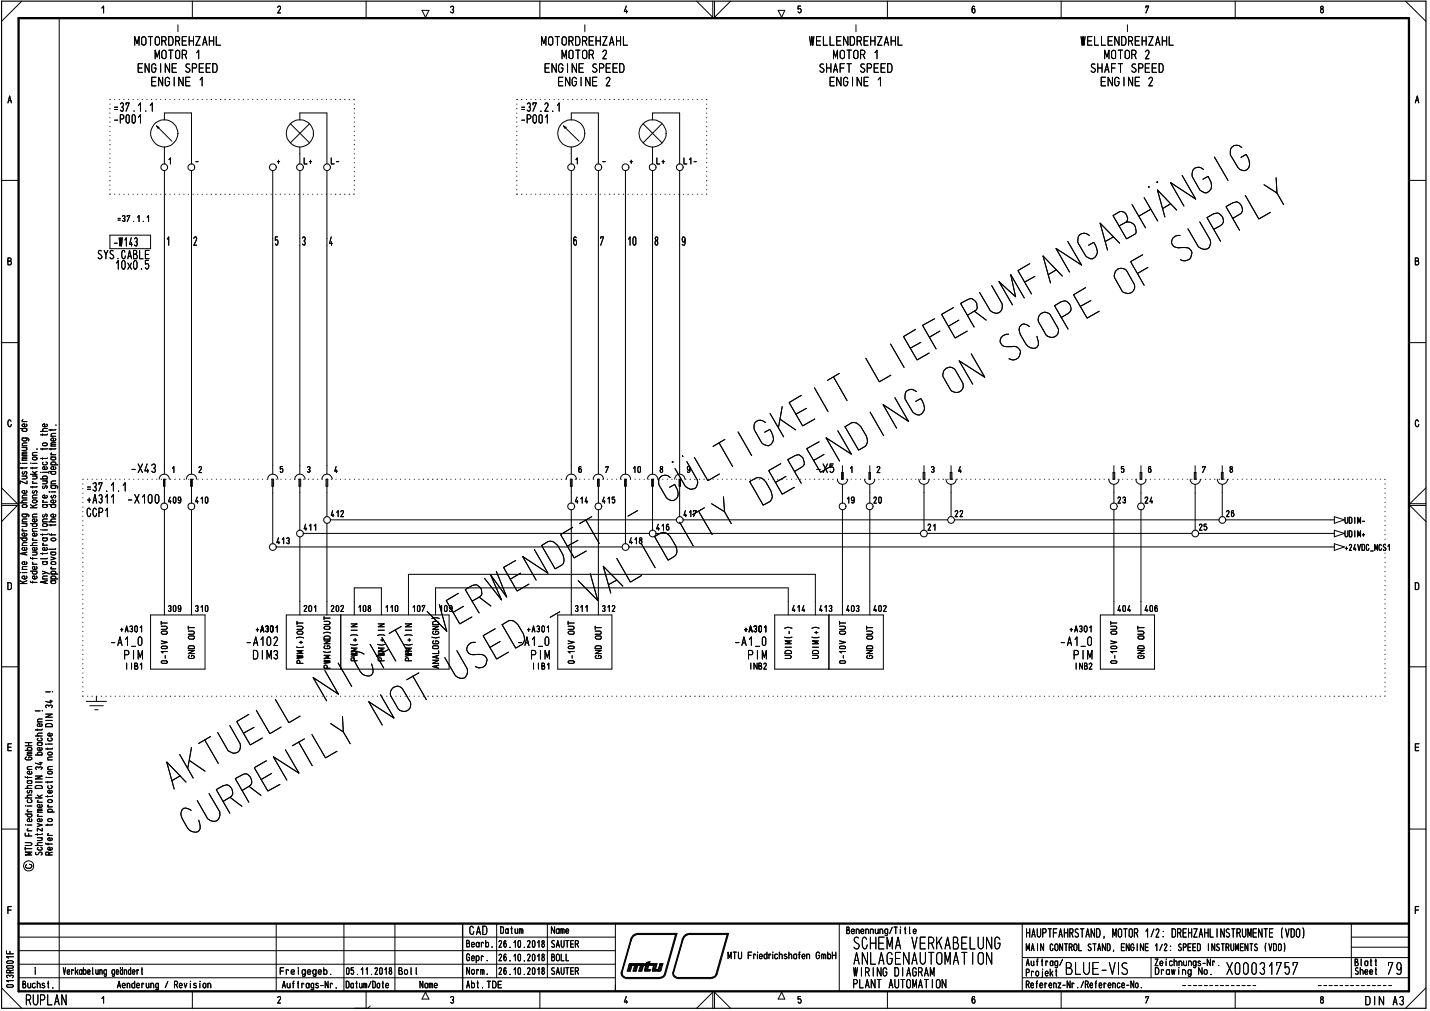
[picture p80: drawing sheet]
<svg xmlns="http://www.w3.org/2000/svg" width="420mm" height="297mm" viewBox="0 0 420 297" stroke-linecap="round" stroke-linejoin="round" font-family="sans-serif">
<defs><g id="words">
<g font-size="5.3">
<text x="250.5" y="279">SC</text>
<text x="267.8" y="279">ViKAIILU\G</text>
<text x="250.7" y="283.5">ABLAG-\AUTOldT 0\</text>
<text x="312.9" y="286.4">3LU1-V</text>
<text x="360.2" y="286.4">X00031757</text>
</g>
<g font-size="4.6">
<text x="387.7" y="4">8</text>
<text x="415.7" y="30.4">A</text>
<text x="7.6" y="295.4">RUPLAN</text>
</g>
<g font-size="3.9">
<text x="39.2" y="13.5">MOTORDREHZAHL</text>
<text x="45.3" y="17.4">MOTOR 1</text>
<text x="159" y="13.5">MOTORDREHZAHL</text>
<text x="165" y="17.4">MOTOR 2</text>
<text x="237.7" y="13.5">WELLENDREHZAHL</text>
<text x="244.7" y="17.4">MOTOR 1</text>
<text x="317.5" y="13.5">WELLENDREHZAHL</text>
<text x="324.4" y="17.4">MOTOR 2</text>
<text x="40.2" y="21.4">ENGINE SPEED</text>
<text x="160" y="21.4">ENGINE SPEED</text>
<text x="240.7" y="21.4">SHAFT SPEED</text>
<text x="320.3" y="21.4">SHAFT SPEED</text>
<text x="44.2" y="25.4">ENGINE 1</text>
<text x="164" y="25.4">ENGINE 2</text>
<text x="243.7" y="25.4">ENGINE 1</text>
<text x="323.4" y="25.4">ENGINE 2</text>
<text x="33.3" y="32.9">=37.1.1</text>
<text x="153" y="32.9">=37.2.1</text>
<text x="33.4" y="36.3">-P001</text>
<text x="153" y="36.3">-P001</text>
<text x="28.6" y="76.2">SYS GABLE</text>
<text x="33.1" y="72.5">1143</text>
<text x="184.3" y="72.2">10</text>
<text x="33.7" y="79.2">10x0.5</text>
<text x="25.5" y="144.4">=37.1.1</text>
<text x="25.5" y="148">+A311</text>
<text x="37.4" y="148">-X100</text>
<text x="25.4" y="152">CCP1</text>
<text x="32.4" y="189.8">-A1_0</text>
<text x="72.3" y="189.8">-A102</text>
<text x="215.8" y="189.8">-A1_0</text>
<text x="311.5" y="189.8">-A1_0</text>
<text x="36.5" y="193.8">PIM</text>
<text x="74.3" y="193.8">D I M3</text>
<text x="219.8" y="193.8">PIM</text>
<text x="315.4" y="193.8">PIM</text>
<text x="137.8" y="274.7">CAD</text>
<text x="301.4" y="275.5">HAUPTFAHRSTAND, MOTOR 1/2: DREHZAHLINSTRUMENTE</text>
<text x="250.7" y="286.9">WIRING DIAGRAM</text>
<text x="250.4" y="290.4">PLANT AUTOMATION</text>
<text x="401.1" y="295.4">DIN A3/</text>
</g>
<g font-size="3.2">
<text x="81.2" y="4">2</text>
<text x="123.9" y="5">V</text>
<text x="132" y="4">3</text>
<text x="183" y="4">4</text>
<text x="228.5" y="5">V</text>
<text x="336.3" y="4">7</text>
<text x="2.2" y="30.4">A</text>
<text x="2.1" y="78">B</text>
<text x="415.7" y="78">B</text>
<text x="2" y="173.4">D</text>
<text x="415.5" y="173.4">D</text>
<text x="2" y="220.7">E</text>
<text x="415.5" y="220.7">E</text>
<text x="415.5" y="268.6">F</text>
<text x="248.6" y="274.5">Benennung/Title</text>
<text x="375.7" y="275.5">(VDO)</text>
<text x="146.3" y="278.5">26.10.2018</text>
<text x="161.8" y="278.5">SAUTER</text>
<text x="213.7" y="281.9">MTU Friedrichshafen GmbH</text>
<text x="301.4" y="279.5">MAIN CONTROL STAND, ENGINE 1/2: SPEED INSTRUMENTS (VDO)</text>
<text x="136.9" y="282.4">Gebr.</text>
<text x="146.3" y="282.4">26.10.2018</text>
<text x="146.3" y="286.4">26.10.2018</text>
<text x="34.3" y="290.4">Aenderung / Revision</text>
<text x="123.2" y="290.4">Name</text>
<text x="136.9" y="290.4">Abt. TDE</text>
<text x="301.3" y="290.4">Referenz-Nr./Reference-No.</text>
<text x="81.2" y="294.9">2</text>
<text x="132" y="294.9">3</text>
<text x="183" y="294.9">4</text>
<text x="234.1" y="294.9">5</text>
<text x="285.2" y="294.9">6</text>
</g>
<g font-size="2.9">
<text x="200.8" y="48.3">L1-</text>
<text x="34.4" y="65.3">=37.1.1</text>
<text x="273.4" y="139">3</text>
<text x="281.5" y="139">4</text>
<text x="353.2" y="139">7</text>
<text x="361.1" y="139">8</text>
<text x="49.3" y="148">409</text>
<text x="57.3" y="148">410</text>
<text x="256.5" y="148">20</text>
<text x="336.2" y="148">24</text>
<text x="97.2" y="152">412</text>
<text x="280.4" y="152">22</text>
<text x="360.2" y="152">26</text>
<text x="397.9" y="153.9">IM-</text>
<text x="395.1" y="161.9">+24VDO_MO 1</text>
<text x="396.3" y="157.9">DIM+</text>
<text x="49.2" y="179.8">309</text>
<text x="55.9" y="179.8">1310</text>
<text x="256.6" y="179.8">40</text>
<text x="336.3" y="179.8">40</text>
<text x="35.2" y="185.8">+A301</text>
<text x="47" y="185.1">0)</text>
<text x="75.1" y="185.8">+A301</text>
<text x="218.5" y="185.8">+A301</text>
<text x="314.2" y="185.8">+114/301</text>
<text x="37.1" y="196.8">I IB1</text>
<text x="220.4" y="196.8">INB2</text>
<text x="316" y="196.8">INB2</text>
<text x="146.9" y="274.4">Datum</text>
<text x="161.9" y="274.4">Name</text>
<text x="136.9" y="278.4">Bearb.</text>
<text x="18.4" y="286.4">Verkabelung geändert</text>
<text x="82.2" y="286.4">Fre I gegeb .</text>
<text x="101.6" y="286.4">05.11 .2018</text>
<text x="117" y="286.4">Bo</text>
<text x="122.1" y="286.4">l</text>
<text x="137" y="286.4">Norm.</text>
<text x="161.9" y="286.4">SAUTER</text>
<text x="161.9" y="282.4">BOLL</text>
<text x="301.4" y="283.8">Auftrag/</text>
<text x="301.4" y="286.9">Projekt</text>
<text x="339.2" y="284">Zeichnungs-Nr.</text>
<text x="339.3" y="286.4">Draw ing No.</text>
<text x="398" y="283.9">Blatt</text>
<text x="398" y="286.4">Sheet</text>
<text x="6.5" y="290.4">Buchst.</text>
<text x="82.8" y="290.4">Auf trags-Nr .</text>
<text x="101.5" y="290.4">Datum/Date</text>
<text x="336.5" y="294.9">7</text>
<text x="387.7" y="294.9">8</text>
</g>
<g font-size="2">
<text x="10.3" y="230.4">—</text>
<text x="6.8" y="241.6">•0</text>
<text x="10.5" y="241.6">00</text>
<text x="1.7" y="286">ce</text>
</g>
<g font-size="1.5">
<text x="16.2" y="125.6">•</text>
<text x="11.7" y="126.9">-C-•-•</text>
<text x="11.7" y="135.4">-•-•</text>
<text x="8.7" y="143.7">•-•-•</text>
<text x="11.6" y="140.9">.0</text>
<text x="11.8" y="139.5">•—•17</text>
<text x="12.3" y="143.7">V) 01</text>
<text x="9.3" y="145">u)</text>
<text x="9.3" y="146.5">C</text>
<text x="9.3" y="149.3">0</text>
<text x="12.3" y="147.9">c- 0</text>
<text x="12.3" y="149.3">0 -0</text>
<text x="14.7" y="146.5">01</text>
<text x="6.3" y="152.1">0)C</text>
<text x="12.3" y="154.9">0-•-•</text>
<text x="12.3" y="152.1">O0</text>
<text x="12.3" y="153.5">C .0</text>
<text x="5.6" y="161.7">•0</text>
<text x="9.3" y="161.7">00—.</text>
<text x="6.2" y="167.5">CO</text>
<text x="6.3" y="166">04-00</text>
<text x="14.7" y="167.5">c-</text>
<text x="6.3" y="170.3">0000.</text>
<text x="13.2" y="206.7">-4-</text>
<text x="7.1" y="220.6">.0</text>
<text x="10.1" y="222">.C1 0</text>
<text x="13.2" y="220.6">-•-•</text>
<text x="7.8" y="226.2">C</text>
<text x="10.1" y="226.2">C.1</text>
<text x="13.8" y="223.4">C</text>
<text x="13.8" y="226.2">C</text>
<text x="7.8" y="233.2">V7</text>
<text x="7.4" y="237.6">—</text>
<text x="7.8" y="238.8">c-E0.</text>
<text x="10.8" y="236">c-</text>
<text x="10.8" y="235.9">0</text>
<text x="7.1" y="249.9">1-•</text>
<text x="10.7" y="247.1">MO</text>
<text x="10.7" y="249.9">00</text>
<text x="2.1" y="268.6">F</text>
<text x="1.6" y="280.4">LL</text>
<text x="1.7" y="283.2">CZ</text>
<text x="1.7" y="284.6">CZ</text>
</g>
</g></defs>
<g fill="none" stroke="#000" stroke-width=".29">
<path d="M6.4 .3l-5.9 6M17.4 5.3v286M29.9 2.4l.5-.6v2M56.5 .3v5M107.6 .3v5M158.6 .3v5M204.7 .3l4.7 4.8v-4.8M209.9 .3v4.8l4.8-4.8M235.2 1.8h-.7v.9a.56 .56 0 0 1 .9 .3 .56 .56 0 0 1-.7 .6l-.2-.1M260.7 .3v5M286.4 2l-.4-.2-.2 .1-.2 1.4a.47 .47 0 0 0 .6 .5 .47 .47 0 0 0 .3-.8l-.3-.5-.5 .1-.1 .4M311.8 .3v5"/>
<path d="M362.9 .3v5M413 .3l6 6M48.3 33.2h8v15M88.1 33.2h8v15M167.9 33.2h7.9v15M191.7 33.2h8v15M.5 53h5M48.3 45.1v3.1M88.1 45.1v3.1M167.9 45.1v3.1M191.7 45.1v3.1M414 53h5"/>
<path d="M.5 100.7h5M414 100.7h5M3.3 123.8a.48 .48 0 0 0-.6-.4 .48 .48 0 0 0-.4 .6v.7l.4 .6h.4l.2-.6M416.8 123.8a.48 .48 0 0 0-.6-.4 .48 .48 0 0 0-.4 .6v.7l.4 .6h.4l.3-.6M.5 148.5h4.6l-4.6 4.7M.5 143.3l4.6 4.7h-4.6M48.3 144.8v3M48.3 149.8v26.9M56.3 144.8v3M56.3 149.8v26.9M80.1 144.8v15M88.1 144.8v11"/>
<path d="M88.1 157.7v19M89.1 156.7h101.7M96.1 144.8v7M96.1 153.8v22.9M97.1 152.7h101.7M167.9 144.8v3M167.9 149.8v26.9M175.8 144.8v3M175.8 149.8v26.9M183.8 144.8v15M191.7 144.8v11M192.7 156.7h77.8"/>
<path d="M199.7 144.8v7M200.7 152.7h77.7M247.5 144.8v3M247.5 149.8v26.9M255.6 144.8v3M255.6 149.8v26.9M271.5 144.8v11M272.4 156.7h77.7M279.4 144.8v7M280.5 152.7h77.7M327.3 144.8v3M327.3 149.8v26.9"/>
<path d="M335.2 144.8v3M335.2 149.8v26.9M351.2 144.8v11M352.2 156.7h38.8M359.1 144.8v7M360.1 152.7h30.9M419 148.5h-4.8l4.8 4.7M419 143.3l-4.8 4.7h4.8M81.2 160.7h101.6M104.1 176.7v-4h8v4M120 176.7v-8h119.6v8M128 176.7v-4h103.6v4"/>
<path d="M184.8 160.7h206.2M.5 195.9h5M414 195.9h5M.5 243.6h5M7.4 247.6h1.5a.42 .42 0 0 1 .5 .4 .42 .42 0 0 1-.5 .4h-1.5M7.4 244.8v.8h2M8 244.1h1.4M8 242.4h1.4M8.3 243.5l-.3 .4 .3 .2M8.4 244.9v.7M9.4 250.4h-2l1.6 .4-1.6 .4h2M414 243.6h5"/>
<path d="M3.3 266.4h-1v2M5.5 275.3h175.3M5.5 279.3h175.3M81.2 271.4v19.9M101 271.4v19.9M116 271.4v19.9M145.9 271.4v15.9M160.8 271.4v15.9M180.8 271.4v19.9M246.6 271.4v19.9M300.4 271.4v19.8M397 271.4v15.9"/>
<path d="M397 278.3h17M397 275.3h17M.5 290.2l5.9 6M2.1 289.4l1.4-.1a.38 .38 0 0 1 .4 .4 .38 .38 0 0 1-.4 .4l-1.4-.1-.2-.3zM2.2 287.3l-.3-.4a.55 .55 0 0 1 .5-.4 .55 .55 0 0 1 .5 .4 .48 .48 0 0 1 .6-.4 .48 .48 0 0 1 .4 .5l-.3 .3M3.9 288.1h-2l.6 .4M3.9 281.1h-2l.6 .4M5.5 287.3h175.3M5.5 283.3h175.3M29.9 293.4l.5-.6v1.9M56.5 291.3v4.9M107.6 291.3v4.9"/>
<path d="M108.8 295.6l-.7 .6h-4M125 291.5l1 2h-2zM158.6 291.3v4.9M204.7 296.2l4.7-4.7v4.7M209.9 296.2v-4.7l4.8 4.7M229.7 291.5l.9 2h-2zM260.7 291.3v4.9M300.4 287.3h113.6M300.4 281.3h113.6M311.8 291.3v4.9M338.2 281.3v6M362.9 291.3v4.9"/>
<path d="M419 290.2l-6 6"/>
<circle cx="8.4" cy="254.4" r="1.49"/>
</g>
<path d="M.5 .3h418.5v295.9h-418.5z" fill="none" stroke="#000" stroke-width=".34"/>
<path d="M5.5 5.3h408.5v286h-408.5zM5.5 271.4h408.5" fill="none" stroke="#000" stroke-width=".68"/>
<path d="M135.9 271.4v19.9" fill="none" stroke="#000" stroke-width=".42"/>
<g fill="none" stroke="#000" stroke-width=".29">
<path d="M7.4 218.2h2M8.4 218.2v.9M7.4 228.2l.1 .2h1.9M7.4 234.4h2M7.8 222.4l-.4 .4v.2l.4 .3 1.6-.2-.2-.6-.8-.1v.4M8 229.4h1.1l.3 .2v.4l-.3 .2-.9-.1-.2-.4 .3-.3M8 221.9h1.4M8.1 228.2v.5M8.3 239.2l-.3 .2 .3 .6h.8l.3-.2v-.4l-.3-.2M9 234.9l.4 .2v.5l-.3 .2-.9-.1-.2-.2 .2-.5M9.2 226.7l.2 .2-.2 .5h-.9l-.3-.5 .7-.3v.8M9.4 233.6l-1.3 .1-.1 .5 .4 .2"/>
<path d="M9.4 230.8l-1.3 .1-.1 .5 .4 .2M9.4 221.4h-1.1l-.3 .2 .3 .3M9.4 221l-1.3 .1-.1 .1 .3 .2M9.4 229.4h-.2M7.4 247.6h1.5a.42 .42 0 0 1 .5 .4 .42 .42 0 0 1-.5 .4h-1.5M7.4 244.8v.8h2M7.6 242.4h.1M8 244.1h1.4M8 242.4h1.4M8.3 243.5l-.3 .4 .3 .2M8.4 244.9v.7M9.4 250.4h-2l1.6 .4-1.6 .4h2"/>
</g>
<g fill="none" stroke="#000" stroke-width=".29">
<path d="M7.4 218.2h2M8.4 218.2v.9M10.4 216.2h2M10.4 208.9h1.4M11 218.2h1.1l.3 .6-.3 .2h-.8l-.3-.2 .3-.6M11 214.2v.4M11 212.1h1.4M12 216.8l.4 .4-.3 .5h-.8l-.3-.4 .2-.4M12.1 219.7l.3 .4-.4 .4-1-.2v-.5l.7-.2v.9M12.1 212.7l.3 .2-.3 .5h-.9l-.2-.5 .7-.3v.8M12.4 215.4l-1.3 .2-.1 .3 .4 .3M12.4 214.2l-.1 .3h-1.9"/>
<path d="M12.4 211.2l-1.2 .1-.2 .2 .2 .6M12.4 218.2l-.2 .1M7.4 228.2l.1 .2h1.9M7.4 234.4h2M7.8 222.4l-.4 .4v.2l.4 .3 1.6-.2-.2-.6-.8-.1v.4M8 229.4h1.1l.3 .2v.4l-.3 .2-.9-.1-.2-.4 .3-.3M8 221.9h1.4M8.1 228.2v.5M8.3 239.2l-.3 .2 .3 .6h.8l.3-.2v-.4l-.3-.2M9 234.9l.4 .2v.5l-.3 .2-.9-.1-.2-.2 .2-.5M9.2 226.7l.2 .2-.2 .5h-.9l-.3-.5 .7-.3v.8M9.4 233.6l-1.3 .1-.1 .5 .4 .2"/>
<path d="M9.4 230.8l-1.3 .1-.1 .5 .4 .2M9.4 221.4h-1.1l-.3 .2 .3 .3M9.4 221l-1.3 .1-.1 .1 .3 .2M9.4 229.4h-.2M10.4 228h2l-2 .9h2M10.4 234.4h2M10.5 231.1l.3-.3h1.2l.4 .3v.5h-2zM11 233.6l1 .8M11.2 239.4l-.2 .2 .3 .3M11.6 224.1h.8M12 223.9v.8l-1.6-.5M12.1 236.4l.3 .5-.4 .3-1-.1v-.5l.2-.2h.5v.8"/>
<path d="M12.4 233.6l-.8 .4M7.6 242.4h.1M10.5 250.4a.43 .43 0 0 0 .1 .7 .43 .43 0 0 0 .6-.1 .56 .56 0 0 1 .6-.7 .56 .56 0 0 1 .5 .7l-.2 .2M11 242l1.4 .4-1.4 .4M11 244.9v.5M12.4 247.6h-1.3l-.1 .5 .4 .3M12.4 244.9l-.1 .3h-1.9M12.4 243.3v.9l-1.4-.9v.9"/>
</g>
<g fill="none" stroke="#000" stroke-width=".29">
<path d="M10.4 216.2h2M10.4 208.9h1.4M11 218.2h1.1l.3 .6-.3 .2h-.8l-.3-.2 .3-.6M11 214.2v.4M11 212.1h1.4M12 216.8l.4 .4-.3 .5h-.8l-.3-.4 .2-.4M12.1 219.7l.3 .4-.4 .4-1-.2v-.5l.7-.2v.9M12.1 212.7l.3 .2-.3 .5h-.9l-.2-.5 .7-.3v.8M12.5 208.9h.1M12.4 215.4l-1.3 .2-.1 .3 .4 .3M12.4 214.2l-.1 .3h-1.9M12.4 211.2l-1.2 .1-.2 .2 .2 .6"/>
<path d="M12.4 218.2l-.2 .1M10.4 228h2l-2 .9h2M10.4 234.4h2M10.5 231.1l.3-.3h1.2l.4 .3v.5h-2zM11 233.6l1 .8M11.2 239.4l-.2 .2 .3 .3M11.6 224.1h.8M12 223.9v.8l-1.6-.5M12.1 236.4l.3 .5-.4 .3-1-.1v-.5l.2-.2h.5v.8M12.4 233.6l-.8 .4M10.5 250.4a.43 .43 0 0 0 .1 .7 .43 .43 0 0 0 .6-.1 .56 .56 0 0 1 .6-.7 .56 .56 0 0 1 .5 .7l-.2 .2M11 242l1.4 .4-1.4 .4"/>
<path d="M11 244.9v.5M12.4 247.6h-1.3l-.1 .5 .4 .3M12.4 244.9l-.1 .3h-1.9M12.4 243.3v.9l-1.4-.9v.9"/>
</g>
<g fill="none" stroke="#000" stroke-width=".29">
<path d="M12.5 208.9h.1M14 229.6v.4M14 233.8v.4M14 238.6h2M14 237.1h1.4M14 228.4h1.4M14.1 235.1l.3-.2 .8 .1 .2 .5-1 .3-.4-.3zM14.3 236.6h-.3l.3 .5M14.4 238.6a.43 .43 0 0 1-.4-.4 .43 .43 0 0 1 .4-.5l.9 .2 .1 .4-.5 .3M14.9 230.8l.5 .3-.4 .5h-.7l-.3-.2 .2-.5M15.1 232.2l.3 .3-.3 .5h-.8l-.3-.3 .1-.4 .6-.1v.8M15.4 233.8l-.1 .2h-1.9"/>
<path d="M15.4 229.6v.2h-2M13.4 247.7l.1 .3h1.9M14 245.4h1.4M14 242.1v.5M14.1 240.7l.3-.2 .8 .1 .2 .5-1 .3-.4-.3zM14.1 247.7v.5M14.3 244.9l-.3 .1 .3 .4M14.4 251.2v-.5a.56 .56 0 0 0-1-.2v.7h2M15.1 249l.3 .4-.5 .4-.8-.2v-.5l.6-.2v.9M15.1 246.2l.3 .4-.5 .4-.8-.2v-.5l.6-.2v.9M15.4 242.1l-.1 .3h-1.9M15.4 250.4l-1 .3"/>
</g>
<path d="M13.4 212.9l.6-.3 1 .1 .4 .3v.5h-2zM13.4 209.8h2l-2 .9h2M13.4 211.7h2M13.4 203.3h1.4M13.5 218.6h.1M13.7 207.9l-.3-.3a.48 .48 0 0 1 .5-.4 .48 .48 0 0 1 .5 .3 .53 .53 0 0 1 .5-.3 .53 .53 0 0 1 .5 .4l-.3 .3M14 218.6h1.4M14.9 216.8l.5 .4-.4 .5h-.7l-.3-.3 .2-.5M15.1 215.5l.3 .2-.3 .5h-.8l-.3-.5 .4-.3h.3v.8M13.6 228.4h.1M14.1 226.7l.3-.1 .8 .1 .2 .5-1 .2-.4-.2zM14.1 221.1l.3-.1 .8 .1 .2 .5-1 .2-.4-.2z" fill="none" stroke="#000" stroke-width=".29"/>
<g fill="none" stroke="#000" stroke-width=".29">
<path d="M15.5 203.3h.1M14 229.6v.4M14 233.8v.4M14 238.6h2M14 237.1h1.4M14 228.4h1.4M14.1 235.1l.3-.2 .8 .1 .2 .5-1 .3-.4-.3zM14.3 236.6h-.3l.3 .5M14.4 238.6a.43 .43 0 0 1-.4-.4 .43 .43 0 0 1 .4-.5l.9 .2 .1 .4-.5 .3M14.9 230.8l.5 .3-.4 .5h-.7l-.3-.2 .2-.5M15.1 232.2l.3 .3-.3 .5h-.8l-.3-.3 .1-.4 .6-.1v.8M15.4 233.8l-.1 .2h-1.9"/>
<path d="M15.4 229.6v.2h-2M13.4 247.7l.1 .3h1.9M14 245.4h1.4M14 242.1v.5M14.1 240.7l.3-.2 .8 .1 .2 .5-1 .3-.4-.3zM14.1 247.7v.5M14.3 244.9l-.3 .1 .3 .4M14.4 251.2v-.5a.56 .56 0 0 0-1-.2v.7h2M15.1 249l.3 .4-.5 .4-.8-.2v-.5l.6-.2v.9M15.1 246.2l.3 .4-.5 .4-.8-.2v-.5l.6-.2v.9M15.4 242.1l-.1 .3h-1.9M15.4 250.4l-1 .3"/>
</g>
<path d="M13.4 212.9l.6-.3 1 .1 .4 .3v.5h-2zM13.4 209.8h2l-2 .9h2M13.4 211.7h2M13.4 203.3h1.4M13.5 218.6h.1M13.7 207.9l-.3-.3a.48 .48 0 0 1 .5-.4 .48 .48 0 0 1 .5 .3 .53 .53 0 0 1 .5-.3 .53 .53 0 0 1 .5 .4l-.3 .3M14 218.6h1.4M14.9 216.8l.5 .4-.4 .5h-.7l-.3-.3 .2-.5M15.1 215.5l.3 .2-.3 .5h-.8l-.3-.5 .4-.3h.3v.8M13.6 228.4h.1M14.1 226.7l.3-.1 .8 .1 .2 .5-1 .2-.4-.2zM14.1 221.1l.3-.1 .8 .1 .2 .5-1 .2-.4-.2z" fill="none" stroke="#000" stroke-width=".29"/>
<g fill="none" stroke="#000" stroke-width=".29">
<path d="M12.5 158.1h1.1l.3 .5-.3 .3h-.8l-.3-.3 .3-.5M12.5 156.9v.4M12.5 155.7h1.4M12.7 159.6l-.2 .3 .3 .3M13.9 156.9l-.1 .2h-1.9M13.9 158.1l-.2 .1M12.5 167.8l1.9 .9M12.5 165h1.1l.3 .4-.1 .3-.2 .2-.9-.1-.2-.4 .3-.4M12.5 170.1h1.4M12.5 162.5v.4M13.2 170.8v.6M13.7 168.2l-1.2 .5"/>
<path d="M13.9 170.6l-2 .4 2 .4M13.9 169.2h-1.2l-.2 .5 .2 .4M13.9 164l-.1 .2h-1.9M13.9 162.5l-.1 .1h-1.9M13.9 165l-.2 .1M15.5 203.3h.1M8.7 253.9a.6 .6 0 0 1 .7 .6 .6 .6 0 0 1-.6 .6h-.8l-.4-.3-.1-.5 .3-.3"/>
</g>
<g fill="none" stroke="#000" stroke-width=".29">
<path d="M12.5 130.4l1-.3a.42 .42 0 0 1 .4 .5 .42 .42 0 0 1-.4 .4l-.8-.1zM12.5 127.5v.4M12.5 131.7v.5M13.5 135.7l.4 .4-.3 .5-.9-.1-.2-.3 .2-.4M13.7 137.2l.2 .2-.2 .5h-1l-.2-.5 .7-.3v.8M13.7 124.6l.2 .3-.1 .3-.9 .2a.45 .45 0 0 1-.4-.6 .45 .45 0 0 1 .7-.3v.9M13.9 131.7l-.1 .2h-1.9M13.9 127.5l-.1 .3h-1.9M12.1 155.7h.1M12.5 158.1h1.1l.3 .5-.3 .3h-.8l-.3-.3 .3-.5M12.5 156.9v.4M12.5 155.7h1.4"/>
<path d="M12.7 159.6l-.2 .3 .3 .3M13.5 141.3a.42 .42 0 0 1 .4 .4 .42 .42 0 0 1-.4 .5h-1M13.7 145.5l.2 .3-.2 .5h-1l-.2-.5 .7-.3v.8M13.9 156.9l-.1 .2h-1.9M13.9 158.1l-.2 .1M12.5 167.8l1.9 .9M12.5 165h1.1l.3 .4-.1 .3-.2 .2-.9-.1-.2-.4 .3-.4M12.5 162.5v.4M12.5 170.1h1.4M13.2 170.8v.6M13.7 168.2l-1.2 .5M13.9 170.6l-2 .4 2 .4"/>
<path d="M13.9 169.2h-1.2l-.2 .5 .2 .4M13.9 164l-.1 .2h-1.9M13.9 162.5l-.1 .1h-1.9M13.9 165l-.2 .1"/>
</g>
<g fill="none" stroke="#000" stroke-width=".29">
<path d="M5.9 125.9h2M6 136.1h.1M6.5 128.7l1.8 .1 .2 .3-.2 .4M6.5 139.9h1.4M6.5 137.3v.5M6.5 136.1h1.4M6.5 135.2h1.4M6.5 133.9h1.4M6.5 131.5h1.4M6.5 131h1.4M6.5 123.9h1.4M6.7 138.6a.36 .36 0 0 0-.2 .5 .36 .36 0 0 0 .5 .2 .6 .6 0 0 1 .8-.6l-.1 .7"/>
<path d="M6.7 123.3l-.2 .2 .3 .4M6.8 128.7l-.3 .3 .3 .5h.8l.3-.2-.3-.6M6.8 125.9l-.3 .3 .3 .5h.8l.3-.2-.3-.6M7.5 139.9l.4 .3-.1 .3-1.3 .2M7.5 131.5l.4 .3-.1 .4-1.3 .1M7.7 124.6l.2 .5-.4 .3-.9-.2v-.5l.6-.2v.9M7.9 137.3l-.1 .2h-1.9M7.9 134.7h-1.2l-.2 .3 .2 .2M7.9 134.3h-1.2l-.2 .2 .4 .2M7.9 133.3h-1.2l-.2 .3 .2 .3M7.9 132.8l-1.3 .1v.4h.3M7.9 130.1l-1.3 .2 .1 .7"/>
<path d="M8.9 139.4h2M9.5 139.9h1.4M9.5 136.1h1.4M9.5 138.5l1 .9M9.5 137.3v.5M10.5 139.9l.4 .3-.2 .4-1.2 .1M10.9 137.3v.2h-2M10.9 138.5l-.9 .4M12.5 130.4l1-.3a.42 .42 0 0 1 .4 .5 .42 .42 0 0 1-.4 .4l-.8-.1zM12.5 127.5v.4M12.5 131.7v.5M13.5 135.7l.4 .4-.3 .5-.9-.1-.2-.3 .2-.4"/>
<path d="M13.7 137.2l.2 .2-.2 .5h-1l-.2-.5 .7-.3v.8M13.7 124.6l.2 .3-.1 .3-.9 .2a.45 .45 0 0 1-.4-.6 .45 .45 0 0 1 .7-.3v.9M13.9 131.7l-.1 .2h-1.9M13.9 127.5l-.1 .3h-1.9M5.9 158.1h2M5.9 147.7h2M6.5 156h1.4M6.5 153.8h1.4M6.5 153.3h1.4M6.5 146.3h1.4M6.6 148.4l.9-.1 .3 .1 .1 .4-1 .3-.3-.2zM6.7 155.4l-.2 .3 .3 .3"/>
<path d="M6.8 158.1l-.3 .2 .3 .6 .9-.1 .2-.5-.3-.2M7.5 153.8a.42 .42 0 0 1 .4 .5 .42 .42 0 0 1-.4 .4h-1M7.7 156.7l.2 .3-.2 .5h-1l-.2-.4 .1-.3 .6-.2v.9M7.7 144.2l.2 .4-.4 .3-.9-.1-.1-.4 .7-.3v.8M7.9 159.4l-1.3 .2 .1 .7M7.9 152.5l-1.3 .1 .1 .7M7.9 146.9l-1.3 .1-.1 .4 .4 .3M7.9 145.5l-1.3 .1 .1 .7M7.9 141.3v.9l-2-.9v.9M8.9 153.8h2M8.9 149.2h2M9.5 147.2l.4-.3h.6l.4 .3v.2l-.2 .3h-.8z"/>
<path d="M9.5 158.7h1.4M9.5 156.1h1.4M9.5 151.9h1.4M9.5 142h1.4M9.7 158.2l-.2 .4 .3 .1M9.7 141.5l-.2 .3 .3 .2M9.8 153.8l-.3 .2v.5l.3 .2 1-.2 .1-.3-.4-.4M10.6 156.7l.3 .3-.3 .5h-.9l-.1-.7 .6-.2v.9M10.6 152.5l.3 .5-.4 .3-.8-.1-.2-.5 .2-.2h.5v.8M10.9 159.4l-1.3 .2-.1 .5 .4 .2M10.9 155.3l-1.3 .1 .1 .7M10.9 151l-1.3 .2 .1 .7"/>
<path d="M10.9 148.3l-1.3 .5M12.1 155.7h.1M13.5 141.3a.42 .42 0 0 1 .4 .4 .42 .42 0 0 1-.4 .5h-1M13.7 145.5l.2 .3-.2 .5h-1l-.2-.5 .7-.3v.8M5.9 171.4h2M5.9 170.6l1.3 .8M6 168.2h.1M6.5 168.2h1.4M7.3 162.4v.6M7.9 162.2l-2 .4 2 .5M7.9 170.6l-1.3 .5M8.9 170.8l.2 .3h1.8"/>
<path d="M8.9 163.8l.1 .3h1.9M8.9 167.8h2M9.6 163.8v.5M9.6 170.8v.5M9.8 167.8l-.3 .2v.5l.3 .2 1-.2 .1-.4-.4-.3M10.5 162.2l.4 .4-.2 .4-1.2 .1M10.6 166.5l.3 .5-.4 .3-.8-.1-.2-.5 .2-.2h.5v.8"/>
</g>
<g fill="none" stroke="#000" stroke-width=".29">
<path d="M8.9 139.4h2M9.1 136.1h.1M9.5 133.8h1.4M9.5 139.9h1.4M9.5 138.5l1 .9M9.5 137.3v.5M9.5 136.1h1.4M9.7 134.4h1l.2 .5-1 .2-.4-.2zM10.5 139.9l.4 .3-.2 .4-1.2 .1M10.9 132.9l-1.3 .2 .1 .7M10.9 132h.1M10.9 137.3v.2h-2"/>
<path d="M10.9 138.5l-.9 .4M8.9 153.8h2M8.9 149.2h2M9.5 147.2l.4-.3h.6l.4 .3v.2l-.2 .3h-.8zM9.5 158.7h1.4M9.5 156.1h1.4M9.5 151.9h1.4M9.5 142h1.4M9.7 158.2l-.2 .4 .3 .1M9.7 141.5l-.2 .3 .3 .2M9.8 153.8l-.3 .2v.5l.3 .2 1-.2 .1-.3-.4-.4M10.6 156.7l.3 .3-.3 .5h-.9l-.1-.7 .6-.2v.9"/>
<path d="M10.6 152.5l.3 .5-.4 .3-.8-.1-.2-.5 .2-.2h.5v.8M10.9 159.4l-1.3 .2-.1 .5 .4 .2M10.9 155.3l-1.3 .1 .1 .7M10.9 151l-1.3 .2 .1 .7M10.9 148.3l-1.3 .5M8.9 170.8l.2 .3h1.8M8.9 163.8l.1 .3h1.9M8.9 167.8h2M9.6 163.8v.5M9.6 170.8v.5M9.8 167.8l-.3 .2v.5l.3 .2 1-.2 .1-.4-.4-.3M10.5 162.2l.4 .4-.2 .4-1.2 .1"/>
<path d="M10.6 166.5l.3 .5-.4 .3-.8-.1-.2-.5 .2-.2h.5v.8"/>
</g>
<g fill="none" stroke="#000" stroke-width=".29">
<path d="M52.3 7.3v2M171.8 7.3v2M251.5 7.3v2M331.3 7.3v2M32.3 38.5v.1M32.3 39.8v.1M46 37l4.5 4.5M46 37l.7 .4-.3 .3zM47.2 29.2h.1M48.3 33.2v2M48.6 29.2h.1M49.9 29.2h.1"/>
<path d="M51.3 29.2h.1M52.6 29.2h.1M54 29.2h.1M55.3 29.2h.1M56.7 29.2h.1M58 29.2h.1M59.4 29.2h.1M60.7 29.2h.1M62 29.2h.2M63.4 29.2h.1M64.7 29.2h.2M66.1 29.2h.2"/>
<path d="M67.4 29.2h.2M68.8 29.2h.1M70.1 29.2h.1M71.5 29.2h.1M72.9 29.2h.1M74.2 29.2h.1M75.6 29.2h.1M76.9 29.2h.1M78.3 29.2h.1M79.6 29.2h.1M81 29.2h.1M82.3 29.2h.1"/>
<path d="M83.7 29.2h.1M85 29.2h.1M85.3 36.3l5.7 5.7M86.4 29.2h.1M87.8 29.2h.1M88.1 33.2v2M89.1 29.2h.1M90.5 29.2h.1M91 36.3l-5.7 5.7M91.8 29.2h.1M93.2 29.2h.1M94.5 29.2h.1"/>
<path d="M95.9 29.2h.1M97.2 29.2h.1M98.5 29.2h.2M99.9 29.2h.1M101.2 29.2h.2M102.6 29.2h.1M103.9 29.2l.2 .1M104.1 30.6h.1M104.1 31.8v.2M104.1 33.2v.1M104.1 34.5v.1M104.1 35.8v.1"/>
<path d="M104.1 37.2v.1M104.1 38.5v.1M104.1 39.8v.1M151.8 38.5v.1M151.8 39.8v.1M165.6 37l4.5 4.5M165.6 37l.7 .4-.3 .3zM166.8 29.2h.1M167.9 33.2v2M168.2 29.2h.1M169.5 29.2h.1M170.9 29.2h.1"/>
<path d="M172.3 29.2h.1M173.6 29.2h.1M175 29.2h.1M176.3 29.2h.1M177.7 29.2h.1M179 29.2h.2M180.4 29.2h.2M181.7 29.2h.2M183.1 29.2h.2M184.5 29.2h.1M185.9 29.2h.1M187.2 29.2h.1"/>
<path d="M188.6 29.2h.1M188.9 36.3l5.6 5.7M189.9 29.2h.1M191.3 29.2h.1M191.7 33.2v2M192.7 29.2h.1M194 29.2h.1M194.5 36.3l-5.6 5.7M195.4 29.2h.1M196.7 29.2h.1M198.1 29.2h.1M199.4 29.2h.1"/>
<path d="M200.8 29.2h.1M202.1 29.2h.1M203.5 29.2h.1M204.9 29.2h.1M206.2 29.2h.1M207.6 29.2v.1M207.6 30.6h.1M207.6 31.8v.2M207.6 33.2v.1M207.6 34.5v.1M207.6 35.8v.1M207.6 37.2v.1"/>
<path d="M207.6 38.5v.1M207.6 39.8v.1M32.3 41.1v.1M32.3 42.4v.2M32.3 43.8v.1M32.3 45.1v.1M32.3 46.4v.1M32.3 47.8h.1M32.3 49.1v.1M32.3 50.4v.1M32.3 51.7v.1M32.3 53v.2"/>
<path d="M32.3 54.4h.1M32.3 55.7v.1M32.3 57l.1 .1M33.7 57.1h.1M35 57.1h.1M36.4 57.1h.1M37.7 57.1h.1M39.1 57.1h.1M40.4 57.1h.1M41.8 57.1h.1M43.1 57.1h.1M44.5 57.1h.1"/>
<path d="M45.8 57.1h.1M47.2 57.1h.1M48.3 43.2v1.9M48.3 50.1v89.2M48.6 57.1h.1M49.7 46.9l.4-.5v1.8M49.9 57.1h.1M51.3 57.1h.1M52.6 57.1h.1M54 57.1h.1M55.3 57.1h.1M56.3 50.1v89.2"/>
<path d="M56.7 57.1h.1M57.5 47.5h.7M58 57.1h.1M59.4 57.1h.1M60.7 57.1h.1M62 57.1h.2M63.4 57.1h.1M64.7 57.1h.2M66.1 57.1h.2M67.4 57.1h.2M68.8 57.1h.1M70.1 57.1h.1"/>
<path d="M71.5 57.1h.1M72.9 57.1h.1M74.2 57.1h.1M75.6 57.1h.1M76.9 57.1h.1M78.3 57.1h.1M79.6 57.1h.1M80.1 50.1v89.2M81 57.1h.1M81.5 47.5h.7M81.8 47.1v.9M82.3 57.1h.1"/>
<path d="M83.7 57.1h.1M85 57.1h.1M86.4 57.1h.1M87.8 57.1h.1M88.1 43.2v1.9M88.1 50.1v89.2M89.1 57.1h.1M89.4 46.4v1.8h.8M90.5 57.1h.1M90.9 47.5h.7M91.2 47.1v.9M91.8 57.1h.1"/>
<path d="M93.2 57.1h.1M94.5 57.1h.1M95.9 57.1h.1M96.1 50.1v89.2M97.2 57.1h.1M97.3 46.4v1.8h.9M98.5 57.1h.2M98.8 47.5h.7M99.9 57.1h.1M101.2 57.1h.2M102.6 57.1h.1M104.1 57l-.2 .1"/>
<path d="M104.1 41.1v.1M104.1 42.4v.2M104.1 43.8v.1M104.1 45.1v.1M104.1 46.4v.1M104.1 47.8h.1M104.1 49.1v.1M104.1 50.4v.1M104.1 51.7v.1M104.1 53v.2M104.1 54.4h.1M104.1 55.7v.1"/>
<path d="M151.8 57l.2 .1M151.8 41.1v.1M151.8 42.4v.2M151.8 43.8v.1M151.8 45.1v.1M151.8 46.4v.1M151.8 47.8h.1M151.8 49.1v.1M151.8 50.4v.1M151.8 51.7v.1M151.8 53v.2M151.8 54.4h.1"/>
<path d="M151.8 55.7v.1M153.2 57.1h.2M154.6 57.1h.1M156 57.1h.1M157.4 57.1h.1M158.7 57.1h.1M160.1 57.1h.1M161.4 57.1h.1M162.8 57.1h.1M164.1 57.1h.1M165.5 57.1h.1M166.8 57.1h.1"/>
<path d="M167.9 43.2v1.9M167.9 50.1v89.2M168.2 57.1h.1M169.2 46.9l.4-.5v1.8M169.5 57.1h.1M170.9 57.1h.1M172.3 57.1h.1M173.6 57.1h.1M175 57.1h.1M175.8 50.1v89.2M176.3 57.1h.1M177.1 47.5h.7"/>
<path d="M177.7 57.1h.1M179 57.1h.2M180.4 57.1h.2M181.7 57.1h.2M183.1 57.1h.2M183.8 50.1v19.9M184.5 57.1h.1M185.1 47.5h.7M185.5 47.1v.9M185.9 57.1h.1M187.2 57.1h.1M188.6 57.1h.1"/>
<path d="M189.9 57.1h.1M191.3 57.1h.1M191.7 43.2v1.9M191.7 50.1v89.2M192.7 57.1h.1M193 46.4v1.8h.8M194 57.1h.1M194.5 47.5h.7M194.9 47.1v.9M195.4 57.1h.1M196.7 57.1h.1M198.1 57.1h.1"/>
<path d="M199.4 57.1h.1M199.7 50.1v89.2M200.8 57.1h.1M202.1 57.1h.1M203.5 57.1h.1M204.9 57.1h.1M206.2 57.1h.1M207.6 57v.1M207.6 41.1v.1M207.6 42.4v.2M207.6 43.8v.1M207.6 45.1v.1"/>
<path d="M207.6 46.4v.1M207.6 47.8h.1M207.6 49.1v.1M207.6 50.4v.1M207.6 51.7v.1M207.6 53v.2M207.6 54.4h.1M207.6 55.7v.1M336.2 58.1l3.9 6.8M337.5 54.9h.1M340.1 53.4l-.1 .3 .1-.2h-.1M344 59.9l-2.4 1.4"/>
<path d="M347.3 51.6l4 6.9-7.4-4.9 4 6.9M353.6 49.8a1.98 1.98 0 0 0-2.6-.4 1.98 1.98 0 0 0-.7 2.5l2.2 3.9a1.89 1.89 0 0 0 3.3-.3 4.3 4.3 0 0 0-.8-3.7l-1.6 .9M356.8 46.1l4 6.9M364.9 43.3a1.88 1.88 0 0 0-2.2-.6 1.88 1.88 0 0 0-1.2 1.9v.9l2.3 3.8a1.82 1.82 0 0 0 2.1 .8 1.82 1.82 0 0 0 1.3-1.8l-.2-1.2-.9-1.7-1.5 .8M365.9 57.4l4 6.9 3.4-1.9M374.9 52.2l.3 4.5-3.8-2.4M375.2 56.7l1.9 3.4M32.3 69.1h11.9v4h-11.9M49.1 70.3l.5-.7v2.5M56.9 70l.3-.3a.45 .45 0 0 1 .5 .1 .45 .45 0 0 1 0 .6l-.8 1.7h.9M81.6 69.6h-.7v1.1l.3-.3a.97 .97 0 0 1 .1 1.7l-.4-.5M88.9 69.9l.2-.3 .4 .1 .2 .4-.4 .7a.61 .61 0 0 1 .4 .6 .61 .61 0 0 1-.5 .6l-.3-.3"/>
<path d="M97.3 69.6l-.5 1.9h.9M97.4 71v1.1M169.3 69.8l-.4-.2-.4 .6v1.3l.5 .6a.97 .97 0 0 0 0-1.7l-.5 .6M176.5 70.1v-.5h.8l-.8 2.5M183.8 72.1v67.2M192.7 69.6a.99 .99 0 0 0 .6 1.4l-.2 1a.69 .69 0 0 1-.6-.7 .69 .69 0 0 1 .5-.7 .53 .53 0 0 0 .3-.6 .53 .53 0 0 0-.6-.4zM201.3 70.5l-.3 .6a.82 .82 0 0 1-.6-.7 .82 .82 0 0 1 .6-.8l.3 .5v1.3l-.3 .7-.6-.3M302.6 77.5l-3.5 2 4 6.9M310.4 79.2l-2.4 1.5M313.7 71l4.1 6.9-7.5-4.9 3.9 6.9M320.1 69.2a1.92 1.92 0 0 0-2.2-.6 1.92 1.92 0 0 0-1.2 1.9v.8l2.3 3.9a1.88 1.88 0 0 0 2.1 .8 1.88 1.88 0 0 0 1.4-1.9l-.3-1.2-.8-1.7-1.6 .9M327.2 69.6l-2.5 1.4"/>
<path d="M327.7 79.8a2.13 2.13 0 0 1 3.3-.3l2.3 4.1a2.09 2.09 0 0 1-1 2.4 2.09 2.09 0 0 1-2.6-.4l-2.3-4.1v-.5zM329 71.5l-5.8-6 2.2 8M330.8 65.3a1.98 1.98 0 0 0 .2-2.2 1.98 1.98 0 0 0-1.9-1l-2.1 1.2 4 6.9 2.5-1.5a2.43 2.43 0 0 0-.2-2.5 2.43 2.43 0 0 0-2.5-.9l-2 1.1M332.6 60.1l4 6.9M335.7 74.8l-3.5 2.1 4 6.9M337.3 78.6l-3.1 1.7M338.1 61.5l-3.5 2M345.7 61.7l-5.6-5.9 2.2 8M346.8 69.2a1.87 1.87 0 0 0-2.5 1.4 1.87 1.87 0 0 0 1.9 2.2l1.2-.1a2.47 2.47 0 0 1 2.7 1 2.13 2.13 0 0 1-.7 2.5 2.13 2.13 0 0 1-2.6 .1M352.5 65.2l3.1 5.2a1.91 1.91 0 0 1-.4 2.4 1.91 1.91 0 0 1-2.4 .2l-.7-.5-3.1-5.3M356.6 67.4l2-1.1a2.02 2.02 0 0 0 .5-2.7 2.02 2.02 0 0 0-2.5-.8l-2 1.1 4 7M362.2 64.2l2-1.2a2.09 2.09 0 0 0 .8-2.1 2.09 2.09 0 0 0-1.6-1.6l-1.2 .3-2 1.1 4 6.9"/>
<path d="M269 96.8l-3.5 2.1 4 6.8 3.5-2M274.6 93.6l-3.5 2 3.9 6.9M276.1 97.3l-3 1.8M280.2 90.3l-3.6 2.1 4 6.9 3.6-2M281.7 94.1l-3 1.7M284.3 92.6l2.5-1.5a2.36 2.36 0 0 0-1.3-3.4l-1.2 .4-2.1 1.1 4 6.9M286.3 91.4l3.5 2.7M291.4 83.9l3 5.3a2.03 2.03 0 0 1-.8 2.6 2.03 2.03 0 0 1-2.6-.5l-3.2-5.4M296.4 98.2a1.91 1.91 0 0 0-2.3 1.2 1.91 1.91 0 0 0 .9 2.4l2.1 .1a2 2 0 0 1 2.6 1.1 2 2 0 0 1-1.2 2.6 2.12 2.12 0 0 1-2-.2M300.9 87.5l-3.9-6.8 1.4 6.5-4.9-4.5 4 6.9M302.5 95.9a1.69 1.69 0 0 0-2.3-.5 1.69 1.69 0 0 0-.6 2.3 7.3 7.3 0 0 0 3.2 4.5 1.57 1.57 0 0 0 2.3-.9v-.9l-.4-1.6M304.1 81.2l-3.1 1.7"/>
<path d="M305.7 92.3a1.87 1.87 0 0 1 2.9 .2l2.3 3.9a2.04 2.04 0 0 1-.9 2.5 2.04 2.04 0 0 1-2.6-.4l-2.3-4a2.26 2.26 0 0 1 .6-2.2zM311.8 93.3l2-1.2a2.02 2.02 0 0 0 .6-2.6 2.02 2.02 0 0 0-2.6-.9l-2 1.2 4 6.9M312.1 81.1l-5.6-5.9 2.2 7.9M319 84.5l-3.6 2.1 4 6.9 3.6-2.1M320.5 88.3l-3 1.7M229.8 119.5l-1.1 6.1M235.4 116.2l-3.5 2.1 3.9 6.8 3.6-2M236.9 120l-3 1.7M239.3 114l4 6.9M244.9 110.7l4 7M246.6 109.7l-3.5 2.1M254.4 105.2l4 7 3.3-2"/>
<path d="M261.7 101.1l3.9 6.8M262.9 116.8l4 7-7.4-4.9 3.9 6.9M269.3 115.1a1.92 1.92 0 0 0-2.2-.6 1.92 1.92 0 0 0-1.2 1.9v.8l2.3 3.9a1.88 1.88 0 0 0 2.1 .8 1.88 1.88 0 0 0 1.4-1.9l-.3-1.2-.8-1.7-1.6 .8M270.6 100.6l-3.1 1.7M277.3 108.9a2.13 2.13 0 0 1 3.3-.3l2.3 4a2.09 2.09 0 0 1-.9 2.5 2.09 2.09 0 0 1-2.6-.5l-2.3-3.9-.1-.5zM285.4 104l3.9 6.8-7.5-4.8 4 6.9M9.1 136.1h.1M9.5 133.8h1.4M9.7 134.4h1l.2 .5-1 .2-.4-.2zM10.9 132.9l-1.3 .2 .1 .7M10.9 132h.1M14.9 134.3h1.1l.4 .6-.4 .2h-.7l-.4-.2 .4-.6"/>
<path d="M14.9 136.6h2.1M14.9 133.6h1.5M14.9 131.7v.5M14.9 131.1h1.5M14.9 128.2h1.5M15.2 133.1l-.3 .2 .4 .3M15.4 136.6a.42 .42 0 0 1-.5-.5 .42 .42 0 0 1 .5-.4l1 .3v.3l-.4 .3M16.1 137.2l.3 .2-.3 .5h-.9l-.3-.5 .8-.3v.8M16.1 128.8l.3 .2-.3 .5h-.9l-.3-.5 .8-.3v.8M16.4 131.7l-.1 .2h-1.9M16.4 130.6h-1.2l-.3 .2 .3 .3M16.4 130h-1l-.5 .3 .5 .3"/>
<path d="M16.4 127.3l-1.3 .2 .1 .7M16.4 134.3l-.2 .1M38.7 137.9h1.1M40.6 136.3l1.3 2.6M41.9 136.3l-1.3 2.6M43.2 136.3l-.7 2h1.1M43.4 137.8v1.1M44.6 136.7a.61 .61 0 0 1 1-.1 .61 .61 0 0 1-.4 1 .65 .65 0 0 1 .5 .6 .65 .65 0 0 1-.5 .7l-.6-.5M50.7 137.6l.4-.5v1.8M58.5 137.4l.1-.3h.5l.1 .2-.7 1.6h.7M83 137.1h-.7v.7a.46 .46 0 0 1 .7-.1 .46 .46 0 0 1 .1 .6l-.3 .6-.5-.4M90.3 137.3l.3-.2 .5 .1v.5l-.4 .2a.47 .47 0 0 1 .4 .5 .47 .47 0 0 1-.4 .5l-.4-.4"/>
<path d="M98.8 137.1l-.5 1.3h.8M98.8 138.1v.8M170.7 137.2l-.1-.1-.5 .1v1.2a.45 .45 0 0 0 .6 .4 .45 .45 0 0 0 .1-.7l-.2-.4h-.3l-.2 .4M178 137.4v-.3h.8l-.8 1.8M186.1 137.6l.5-.5v1.8M187.5 137.2h.6l.1 1.2a.38 .38 0 0 1-.4 .5 .38 .38 0 0 1-.4-.5zM194.2 137.1a.49 .49 0 0 0-.1 .6 .49 .49 0 0 0 .5 .2 .5 .5 0 0 1 .1 .6 .5 .5 0 0 1-.5 .3 .63 .63 0 0 1-.2-.7 .63 .63 0 0 1 .6-.4l.1-.5zM197.7 135.6v.2l-.2-.1 .2-.1v.2M200.5 133.9l.1 .2zM201.8 135.6l3.1 5.4a1.88 1.88 0 0 1-.4 2.3 1.88 1.88 0 0 1-2.4 .1l-.7-.5-3.1-5.2M202.7 137.8a.38 .38 0 0 1-.3 .4 .38 .38 0 0 1-.4-.4v-.4a.38 .38 0 0 1 .4-.3 .38 .38 0 0 1 .3 .3l-.1 1.2-.3 .3-.3-.3M204 134.4l4 6.8 3.4-1.9"/>
<path d="M211.3 130.1l4 7M213 129.1l-3.5 2M216.9 126.9l4 7M224.9 124.1a1.98 1.98 0 0 0-2.6-.4 1.98 1.98 0 0 0-.7 2.5l2.2 3.9a1.88 1.88 0 0 0 2.2 .8 1.88 1.88 0 0 0 1.3-1.9l-.3-1.2-.8-1.6-1.5 .8M226.3 121.5l4 6.9M229.2 123.2l4.6 3.1M229.4 136.2l-3.6 2.1 4 6.9 3.6-2M230.9 140l-3 1.7M233.5 138.5l1.9-1.2a1.44 1.44 0 0 0 .7-2.3 1.8 1.8 0 0 0-2.6-1.1l-2.1 1.1 4 7M240 137.9h1M240.7 129.8l-3.7 2 4.1 7 3.5-2.1M241.9 136.3l1.2 2.6"/>
<path d="M242.1 133.5l-3 1.8M243.1 136.3l-1.2 2.6M244.8 136.3h-.9v1.1a.75 .75 0 0 1 1.1 .5 .75 .75 0 0 1-.9 .9l-.2-.4M246.2 126.6l3.9 6.8-7.4-4.8 4 6.9M247.3 138.9h.5v1.9h-.5zM247.5 136.8v4M248.3 125.4l1.9-1.2a2.43 2.43 0 0 1 2.7 1.2l1.7 2.7a2.5 2.5 0 0 1-.4 3l-1.9 1.1zM249.9 137.6l.4-.5v1.8M255.3 138.9h.4v1.9h-.4zM255.6 136.8v4M255.7 121.1l3.9 6.9M257.7 137.4l.2-.3h.5l.1 .2-.8 1.6h.8"/>
<path d="M271.5 136.8v4M279.2 138.9h.5v1.9h-.5zM279.4 136.8v4M327 138.9h.5v1.9h-.5zM327.3 136.8v4M330.2 137.1h-.7v.7a.46 .46 0 0 1 .6-.1 .46 .46 0 0 1 .1 .6l-.3 .6-.4-.4M335 138.9h.5v1.9h-.5zM335.2 136.8v4M338.1 137.2l-.2-.1-.4 .1-.1 1.2a.45 .45 0 0 0 .7 .4 .45 .45 0 0 0 .1-.7l-.3-.4h-.2l-.3 .4M350.9 138.9h.5v1.9h-.5zM351.2 136.8v4M358.9 138.9h.5v1.9h-.5z"/>
<path d="M359.1 136.8v4M14.4 156.8l.2 .3h1.8M14.4 148.3h2M15 158.2l1-.1 .4 .2v.3l-.4 .3h-.6l-.4-.2zM15.1 156.8v.5M15.3 148.3l-.4 .3 .4 .5 1-.2 .1-.3-.4-.3M16.1 151.1l.3 .3-.3 .5h-.9l-.3-.3 .1-.4 .7-.2v.9M16.1 147l.3 .4-.4 .3-1-.1-.1-.4 .8-.3v.8M16.4 141.3l-1.3 .2 .1 .7M24.3 154.3v.1M24.3 155.7v.1M24.3 157.1h.1"/>
<path d="M24.3 158.4v.1M24.3 159.8v.1M39.2 140.8h.1M40.6 140.8h.1M42 140.8h.1M43.3 140.8h.1M44.7 140.8h.1M46 140.8h.1M46.8 140.8a1.48 1.48 0 0 1 1.5-1.5 1.48 1.48 0 0 1 1.4 1.5M47.4 140.8h.1M48 140.8h.5v2h-.5zM48.3 140.8v4"/>
<path d="M48.6 140.8h.2M50 140.8h.2M51.3 140.8h.2M52.7 140.8h.2M54.1 140.8h.1M54.7 140.8a1.48 1.48 0 0 1 1.5-1.5 1.48 1.48 0 0 1 1.5 1.5M55.4 140.8h.1M56 140.8h.5v2h-.5zM56.3 140.8v4M56.8 140.8h.1M58.1 140.8h.1M59.5 140.8h.1"/>
<path d="M60.8 140.8h.1M62.2 140.8h.1M63.5 140.8h.1M64.9 140.8h.1M66.3 140.8h.1M67.6 140.8h.1M69 140.8h.1M70.3 140.8h.1M71.7 140.8h.1M73 140.8h.1M74.4 140.8h.1M75.7 140.8h.1"/>
<path d="M77.1 140.8h.1M78.4 140.8h.1M78.7 140.8a1.48 1.48 0 0 1 1.5-1.5 1.48 1.48 0 0 1 1.5 1.5M79.8 140.8h.6v2h-.5v-2M80.1 140.8v4M81.2 140.8h.1M81.8 158l-.5 1.4h.9M81.9 159v.8M82.5 140.8h.1M82.9 158.5l.5-.5v1.8M83.9 140.8h.1M84.2 158.2l.3-.2a.43 .43 0 0 1 .5 .4 .43 .43 0 0 1-.4 .4 .43 .43 0 0 1 .4 .5 .43 .43 0 0 1-.5 .4l-.3-.2"/>
<path d="M85.2 140.8h.1M86.5 140.8h.2a1.48 1.48 0 0 1 1.4-1.5 1.48 1.48 0 0 1 1.5 1.5M87.8 140.8h.5v2h-.5zM88.1 140.8v4M89.2 140.8h.2M89.8 154l-.4 1.4h.7M89.9 155v.8M90.6 140.8h.1M90.9 154.5l.4-.5v1.8M91.9 140.8h.2M92.3 154.5l.5-.5v1.8M93.3 140.8h.1"/>
<path d="M94.7 140.8a1.44 1.44 0 0 1 1.4-1.5 1.44 1.44 0 0 1 1.5 1.5M95.8 140.8h.5v2h-.5zM96.1 140.8v4M97.3 140.8h.1M98.7 140.8h.1M100 140.8h.1M101.4 140.8h.1M102.7 140.8h.1M104.1 140.8h.1M105.5 140.8h.1M106.8 140.8h.1M108.2 140.8h.1"/>
<path d="M109.5 140.8h.1M110.9 140.8h.1M112.2 140.8h.1M113.6 140.8h.1M114.9 140.8h.1M116.3 140.8h.1M117.6 140.8h.1M119 140.8h.1M120.4 140.8h.1M121.7 140.8h.1M123.1 140.8h.1M124.3 140.8h.2"/>
<path d="M125.7 140.8h.2M127 140.8h.2M128.4 140.8h.2M129.8 140.8h.1M131.1 140.8h.2M132.5 140.8h.1M133.8 140.8h.1M135.2 140.8h.1M136.5 140.8h.1M137.9 140.8h.1M139.2 140.8h.1M140.6 140.8h.1"/>
<path d="M141.9 140.8h.1M143.3 140.8h.1M144.7 140.8h.1M146 140.8h.1M147.4 140.8h.1M148.7 140.8h.1M150.1 140.8h.1M151.4 140.8h.1M152.8 140.8h.1M154.1 140.8h.1M155.5 140.8h.1M156.8 140.8h.1"/>
<path d="M158.2 140.8h.1M159.6 140.8h.1M160.9 140.8h.1M162.3 140.8h.1M163.5 140.8h.2M164.9 140.8h.2M166.2 140.8h.2M166.3 140.8a1.52 1.52 0 0 1 1.6-1.5 1.52 1.52 0 0 1 1.5 1.5M167.6 140.8h.5v2h-.5zM167.9 140.8v4M168.3 154.9l-3.6 2.2 4 6.8 3.6-2M169 140.8h.1"/>
<path d="M169.5 146l-.5 1.4h.8M169.6 147.1v.7M169.8 158.7l-3 1.7M170.3 140.8h.1M170.6 146.6l.5-.6v1.8M171.7 140.8h.1M172.1 152.7l4 7M172.3 146l-.4 1.4h.8M172.4 147.1v.7M173 140.8h.1M173.9 151.8l-3.6 2M174.3 140.8a1.52 1.52 0 0 1 1.5-1.5 1.52 1.52 0 0 1 1.5 1.5"/>
<path d="M174.4 140.8h.1M175.6 140.8h.5v2h-.5zM175.8 140.8v4M177.1 140.8h.1M177.5 146l-.5 1.4h.8M177.6 147.1v.7M178.4 140.8h.1M178.6 146.6l.4-.6v1.8M179.8 140.8h.1M180.6 146h-.7v.8a.46 .46 0 0 1 .6-.1 .46 .46 0 0 1 .1 .6l-.3 .5-.4-.3M181.1 140.8h.1M182.2 140.8a1.48 1.48 0 0 1 1.5-1.5 1.48 1.48 0 0 1 1.5 1.5"/>
<path d="M182.5 140.8h.1M183.5 140.8h.5v2h-.5zM183.8 140.8v4M185.5 158l-.5 1.4h.8M185.5 159v.8M186.6 158.5l.4-.5v1.8M186.6 140.8h.1M187.3 150l-2.8 1.6M187.9 140.8h.1M188.1 158a.64 .64 0 0 0 .5 1v.3a.38 .38 0 0 1-.4 .5 .38 .38 0 0 1-.4-.5l.2-.4a.52 .52 0 0 0 .5-.3 .52 .52 0 0 0-.2-.6zM188.5 159.9l4 6.9M189.3 140.8h.1"/>
<path d="M190.3 140.8a1.48 1.48 0 0 1 1.5-1.5 1.48 1.48 0 0 1 1.5 1.5M190.6 140.8h.1M191.7 140.8v4M192 140.8v2h-.5v-2h.6M192.3 157.6l2-1.1a2.43 2.43 0 0 1 2.7 1.2l1.6 2.7a2.35 2.35 0 0 1-.4 3l-1.9 1.2zM193.3 140.8h.1M193.4 154l-.5 1.4h.9M193.5 155v.8M194.5 154.5l.4-.5v1.8M194.7 140.8h.1M196 140.8h.1M196.5 154.2l-.5-.1-.2 1.3a.45 .45 0 0 0 .6 .3 .45 .45 0 0 0 .2-.7l-.2-.4h-.4l-.2 .4"/>
<path d="M196.9 140.3a1.98 1.98 0 0 0-2.6-.4 1.98 1.98 0 0 0-.7 2.5l2.2 3.8a1.87 1.87 0 0 0 2.1 .8 1.87 1.87 0 0 0 1.4-1.8l-.2-1.2-.9-1.7-1.5 .9M197.4 140.8h.1M198.2 140.8a1.48 1.48 0 0 1 1.5-1.5 1.48 1.48 0 0 1 1.5 1.5M198.8 140.8h.1M199.5 140.8h.4v2h-.4zM199.7 140.8v4M199.7 153.4l4 7M200.1 140.8h.1M201.4 150l-.4 1.4h.7M201.4 140.8h.1M201.5 151v.8M202.6 150.5l.4-.5v1.8"/>
<path d="M202.7 140.8h.2M203.8 150.4v-.4h.8l-.8 1.8M204.1 140.8h.2M205.3 150.2l4 6.9M205.4 140.8h.2M206.8 140.8h.2M207 149.2l-3.5 2M208.2 140.8h.1M209.5 140.8h.1M210.9 140.8h.1M212.2 140.8h.1M212.6 146l.3 4.4-3.8-2.4"/>
<path d="M212.9 150.4l1.9 3.4M213.6 140.8h.1M214.9 140.8h.1M216.3 140.8h.1M217.6 140.8h.1M219 140.8h.1M220.3 141.5l2-1.1a2.43 2.43 0 0 1 2.7 1.2l1.5 2.7a2.35 2.35 0 0 1-.2 3l-2.1 1.1zM220.3 140.8h.1M221.7 140.8h.1M223.1 140.8h.1M224.4 140.8h.1M225.8 140.8h.1"/>
<path d="M227.1 140.8h.1M228.5 140.8h.1M229.8 140.8h.1M231.2 140.8h.1M232.5 140.8h.1M233.9 140.8h.1M235.2 140.8h.1M236.6 140.8h.1M238 140.8h.1M239.2 140.8h.2M240.6 140.8h.1M241.9 140.8h.2"/>
<path d="M243.3 140.8h.2M244.6 140.8h.2M246 140.8a1.52 1.52 0 0 0 1.5 1.5 1.52 1.52 0 0 0 1.5-1.5M247.5 142.3v2.5M248.7 140.8h.1M249 146.6l.4-.6v1.8M250.1 140.8h.1M251 146.7a.42 .42 0 0 1-.4 .5 .42 .42 0 0 1-.5-.5v-.3a.43 .43 0 0 1 .5-.4 .43 .43 0 0 1 .4 .4l-.2 1.3-.2 .1-.4-.2M251.4 140.8h.1M252.8 140.8h.1M254 140.8a1.48 1.48 0 0 0 1.5 1.5 1.48 1.48 0 0 0 1.5-1.5M254.1 140.8h.1"/>
<path d="M255.6 142.3v2.5M256.8 140.8h.1M258.2 140.8h.1M259.5 140.8h.1M260.9 140.8h.1M262.3 140.8h.1M263.6 140.8h.1M265 140.8h.1M266.3 140.8h.1M267.7 140.8h.1M269 140.8h.1M270 140.8a1.48 1.48 0 0 0 1.4 1.5 1.48 1.48 0 0 0 1.5-1.5"/>
<path d="M270.4 140.8h.1M271.5 142.3v2.5M271.7 140.8v-1.9h-.5v1.9h.6M272.7 154.3l.1-.3h.5l.1 .3v.3l-.7 1.2h.7M273.1 140.8h.1M274.3 154.5l.4-.5v1.8M274.4 140.8h.1M275.8 140.8h.1M277.1 140.8h.1M277.9 140.8a1.52 1.52 0 0 0 1.5 1.5 1.52 1.52 0 0 0 1.6-1.5M278.4 140.8h.2M279.4 142.3v2.5"/>
<path d="M279.8 140.8h.2M281.1 140.8h.2M282.5 140.8h.2M283.8 140.8h.1M285.2 140.8h.1M286.6 140.8h.1M287.9 140.8h.1M289.3 140.8h.1M290.6 140.8h.1M292 140.8h.1M293.3 140.8h.1M294.7 140.8h.1"/>
<path d="M296 140.8h.1M297.4 140.8h.1M298.7 140.8h.1M300.1 140.8h.1M301.5 140.8h.1M302.8 140.8h.1M304.2 140.8h.1M305.5 140.8h.1M306.9 140.8h.1M308.2 140.8h.1M309.6 140.8h.1M310.9 140.8h.1"/>
<path d="M312.3 140.8h.1M313.6 140.8h.1M315 140.8h.1M316.3 140.8h.1M317.6 140.8h.2M319 140.8h.2M320.3 140.8h.2M321.7 140.8h.2M323 140.8h.1M324.4 140.8h.1M325.8 140.8a1.48 1.48 0 0 0 1.5 1.5 1.48 1.48 0 0 0 1.5-1.5M327.3 142.3v2.5"/>
<path d="M328.5 146.4l.1-.4 .6 .2-.7 1.6h.7M328.5 140.8h.1M329.8 140.8h.1M329.9 146.3l.3-.3a.43 .43 0 0 1 .5 .4 .43 .43 0 0 1-.4 .5 .43 .43 0 0 1 .4 .5 .43 .43 0 0 1-.5 .3l-.3-.2M331.2 140.8h.1M332.5 140.8h.1M333.7 140.8a1.52 1.52 0 0 0 1.5 1.5 1.52 1.52 0 0 0 1.6-1.5M333.9 140.8h.1M335.2 142.3v2.5M336.6 140.8h.1M337.9 140.8h.1M339.3 140.8h.1"/>
<path d="M340.7 140.8h.1M342 140.8h.1M343.4 140.8h.1M344.7 140.8h.1M346.1 140.8h.1M347.4 140.8h.1M348.8 140.8h.1M349.7 140.8a1.48 1.48 0 0 0 1.5 1.5 1.48 1.48 0 0 0 1.5-1.5M350.1 140.8h.1M351.2 142.3v2.5M351.5 140.8h.1M352.4 154.3l.2-.3h.4l.2 .3-.8 1.5h.8"/>
<path d="M352.8 140.8h.1M354.1 140.8h.2M354.5 154h-.7v.8a.52 .52 0 0 1 .8 .3 .52 .52 0 0 1-.7 .5l-.1-.2M355.5 140.8h.1M356.8 140.8h.2M357.7 140.8a1.48 1.48 0 0 0 1.5 1.5 1.48 1.48 0 0 0 1.4-1.5M358.2 140.8h.2M359.1 142.3v2.5M359.5 140.8h.2M360.9 140.8h.1M362.2 140.8h.1M363.6 140.8h.1"/>
<path d="M365 140.8h.1M366.3 140.8h.1M367.7 140.8h.1M369 140.8h.1M370.4 140.8h.1M371.7 140.8h.1M373.1 140.8h.1M374.4 140.8h.1M375.8 140.8h.1M377.1 140.8h.1M378.5 140.8h.1M379.9 140.8h.1"/>
<path d="M381.2 140.8h.1M382.6 140.8h.1M383.9 140.8h.1M385.3 140.8h.1M386.6 140.8h.1M388 140.8h.1M389.3 140.8h.1M390.7 140.8h.1M391 152.7h1M391 156.7h1M392 140.8h.1M392 151.8l3 .9-3 1.1z"/>
<path d="M392 155.8l3 .9-3 1zM392 159.8l3 .9-3 1zM393.3 140.8h.2M394.7 140.8h.1M395.2 152v1.3l.2 .5h.3l.3-.5v-1.3M395.2 156v1.3l.2 .4 .5-.1 .1-1.6M396 140.8h.2M396.5 152h.4l.3 .3v1.1l-.3 .4h-.4zM397.4 140.8h.2M398.7 140.8h.1M400.1 140.8h.1M401.4 140.8h.1"/>
<path d="M402.8 140.8h.1M404.2 140.8h.1M405.5 140.8h.1M406.9 140.8l.1 .1M407 142.2h.1M407 143.5v.1M407 144.9h.1M407 146.2v.1M407 147.6v.1M407 148.9v.1M407 150.3v.1M407 151.6v.1"/>
<path d="M407 153v.1M407 154.3v.1M407 155.7v.1M407 157.1h.1M407 158.4v.1M14.9 170.6h1.1l.4 .3-.1 .4-.3 .1-1-.1-.1-.4 .4-.3M14.9 163.7l1.5 .4-1.5 .4M14.9 162.2l1.3 .1 .1 .6-1 .2-.4-.4 .4-.5M14.9 170.1h2.1M14.9 168.7h2.1M15 165.2l1-.2 .3 .2 .1 .4-1 .3-.4-.2zM15.4 170.1a.42 .42 0 0 1-.5-.4 .42 .42 0 0 1 .5-.5l1 .3-.1 .4-.3 .2"/>
<path d="M15.4 168.7a.42 .42 0 0 1-.5-.5 .42 .42 0 0 1 .5-.4l.9 .2 .1 .4-.4 .3M16.4 161.2l-.1 .2h-1.9M16.4 170.6l-.2 .1M16.4 162.2l-.2 .1M24.3 161.1v.1M24.3 162.5v.1M24.3 163.8v.1M24.3 165.2v.1M24.3 166.5v.1M24.3 167.9v.1M24.3 169.2v.1M24.3 170.6v.1"/>
<path d="M24.3 172h.1M24.3 173.3v.1M24.3 174.7v.1M24.3 176v.1M24.3 177.4v.1M24.3 178.7v.1M48.3 176.7v4M56.3 176.7v4M88.1 176.7v4M89.4 178.2a.4 .4 0 0 1 .6-.2 .4 .4 0 0 1 0 .6l-.6 1.1h.7M90.8 178.1l.4-.2 .3 .2 .1 1.2a.43 .43 0 0 1-.5 .4 .43 .43 0 0 1-.4-.4zM92.3 178.4l.5-.5v1.8"/>
<path d="M96.1 176.7v4M97.3 178.2a.42 .42 0 0 1 .6-.2 .42 .42 0 0 1 .1 .6l-.7 1.1h.8M98.8 178.1a.39 .39 0 0 1 .4-.2 .39 .39 0 0 1 .3 .4v1a.38 .38 0 0 1-.4 .4 .38 .38 0 0 1-.3-.4zM100.1 178.2a.43 .43 0 0 1 .7-.3 .43 .43 0 0 1 0 .7l-.7 1.1h.9M104.1 176.7v4M105.5 178.4l.4-.5v1.8M106.7 178.1a.39 .39 0 0 1 .5-.2 .39 .39 0 0 1 .3 .4v1a.38 .38 0 0 1-.4 .4 .38 .38 0 0 1-.4-.4zM108.2 178a.55 .55 0 0 0 0 .5 .55 .55 0 0 0 .6 .3 .46 .46 0 0 1 0 .7 .46 .46 0 0 1-.6 0 .46 .46 0 0 1 0-.7 .46 .46 0 0 0 .7-.4 .46 .46 0 0 0-.7-.4zM112.1 176.7v4M113.4 178.4l.4-.5v1.8M114.9 178.4l.4-.5v1.8M116.2 178.1l.3-.2 .4 .2v1.2a.38 .38 0 0 1-.4 .4 .38 .38 0 0 1-.4-.4z"/>
<path d="M120 176.7v4M121.4 178.4l.4-.5v1.8M122.7 178.1l.4-.2 .3 .2v1.2a.38 .38 0 0 1-.4 .4 .38 .38 0 0 1-.4-.4zM124.1 178.3v-.4h.7l-.7 1.8M128 176.7v4M129.1 177.6l2.2 7.9-5.8-5.8M129.3 178.4l.5-.5v1.8M130.7 178.1l.3-.2 .4 .2v1.2a.38 .38 0 0 1-.4 .4 .38 .38 0 0 1-.4-.4zM132.8 178.6l-.3 .4a.6 .6 0 0 1-.5-.5 .6 .6 0 0 1 .3-.6l.5 .2v1.4l-.3 .2-.5-.2M134.7 174.3l-3.6 2.1 4 6.9 3.5-2M136.2 178.1l-3.1 1.8M138.7 176.6l2-1.1a2 2 0 0 0 .6-2.6 2 2 0 0 0-2.6-.9l-2 1.2 4.1 6.9"/>
<path d="M140.8 175.4l3.4 2.7M145.8 167.9l3.1 7.5-4.8-6.5 3.3 7.4-5-6.4M151.5 164.7l-3.5 2 3.9 7 3.5-2.1M153 168.4l-3.1 1.8M157 161.5l4 6.9-7.5-4.9 4 6.9M159.1 160.3l2-1.2a2.48 2.48 0 0 1 2.8 1.2 5.7 5.7 0 0 1 1.7 5.2l-2.5 1.6zM164.5 179.7l-2.8 1.7M167.9 176.7v4M169 178.1l.5-.2a.49 .49 0 0 1 .3 .5 .49 .49 0 0 1-.3 .4 .43 .43 0 0 1 .3 .5 .43 .43 0 0 1-.4 .4l-.4-.3M170.6 178.4l.5-.5v1.8M172.1 178.4l.4-.5v1.8M173.4 168.6l2.2 7.8-5.7-5.8"/>
<path d="M175.8 176.7v4M177 178.1l.4-.2a.49 .49 0 0 1 .4 .5 .49 .49 0 0 1-.4 .4 .43 .43 0 0 1 .4 .5 .43 .43 0 0 1-.5 .4l-.3-.3M178.6 178.4l.4-.5v1.8M179.9 178.2a.42 .42 0 0 1 .6-.2 .42 .42 0 0 1 .1 .6l-.7 1.1h.7M181.2 164.1l4 6.9 3.3-1.9M181.2 170.4l-2.4 1.4M183 172.2l-5.8-5.8 2.3 7.8M231.6 176.7v4M233.3 177.9l-.5 1.4h.8M233.4 179v.7M234.4 178.4l.4-.5v1.8M236.2 177.9l-.5 1.4h.7"/>
<path d="M236.3 179v.7M239.6 176.7v4M241.3 177.9l-.5 1.4h.8M241.3 179v.7M242.4 178.4l.4-.5v1.8M243.6 178.1l.5-.2a.49 .49 0 0 1 .3 .5 .49 .49 0 0 1-.3 .4 .43 .43 0 0 1 .3 .5 .43 .43 0 0 1-.4 .4l-.4-.3M247.5 176.7v4M249.2 177.9l-.4 1.4h.8M249.3 179v.7M250.2 178.1l.5-.2 .2 .2 .1 1.2a.43 .43 0 0 1-.4 .4 .43 .43 0 0 1-.5-.4zM251.6 178.1l.4-.2a.49 .49 0 0 1 .4 .5 .49 .49 0 0 1-.4 .4 .43 .43 0 0 1 .3 .5 .43 .43 0 0 1-.4 .4l-.3-.3M255.6 176.7v4"/>
<path d="M259.6 178.2a.4 .4 0 0 1 .6-.2 .4 .4 0 0 1 0 .6l-.6 1.1h.8M327.3 176.7v4M329 177.9l-.5 1.4h.7M329.1 179v.7M330 178.1l.3-.2 .4 .2v1.2a.38 .38 0 0 1-.4 .4 .38 .38 0 0 1-.4-.4zM331.9 177.9l-.6 1.4h.8M331.9 179v.7M335.2 176.7v4M340 178.1l-.4-.2-.3 .4v.9l.4 .5a.54 .54 0 0 0 .4-.7 .54 .54 0 0 0-.7-.4l-.1 .4M391 160.7h1M407 163.8v.1M407 165.2v.1"/>
<path d="M407 166.5v.1M407 167.9v.1M407 169.2v.1M407 170.6v.1M407 172h.1M407 173.3v.1M407 174.7v.1M407 176v.1M407 177.4v.1M407 178.7v.1M24.3 180.1v.1M24.3 181.4v.1"/>
<path d="M24.3 182.8v.1M24.3 184.1v.1M24.3 185.5v.1M24.3 186.9h.1M24.3 188.2v.1M24.3 189.6v.1M24.3 190.9v.1M24.3 192.3v.1M24.3 193.6v.1M24.3 195v.1M24.3 196.3v.1M24.3 197.7v.1"/>
<path d="M24.3 199.1h.1M44.2 180.7h16v15.9h-16zM47.4 194.4l.2-.3h1.2a.38 .38 0 0 1 .4 .4 .38 .38 0 0 1-.4 .4l-1.3-.1zM47.4 188.3l1.7 .4-1.7 .4M47.5 189.9l1.3-.1 .3 .3v.3l-1.5 .2-.2-.4zM48.6 192.6v.8M49.1 191.4h-1.7l.5 .5M55.3 191.1h1.8l-1.8 .9h1.8M55.3 185.4h1.4a.47 .47 0 0 1 .4 .5 .47 .47 0 0 1-.4 .5h-1.4M55.3 184v.9M55.3 184.4h1.8M55.5 189.8l1.3-.1 .3 .3v.6h-1.8z"/>
<path d="M55.5 186.9h1.4l.2 .2v.4l-.3 .3h-1a.48 .48 0 0 1-.5-.3 .48 .48 0 0 1 .2-.6zM55.7 192.6a.43 .43 0 0 0-.4 .5 .43 .43 0 0 0 .5 .4h1l.3-.4-.2-.4-.5-.2h-.1v.5M84.1 180.7h47.9v15.9h-47.9zM87.1 190.1l.5 .1 1.6-.1M87.1 187.5a2.33 2.33 0 0 1 2.1 0M87.2 192.5l1.8 .3-1.8 .2 1.8 .2-1.8 .3M87.2 185.8l.4-.4h1.1a.49 .49 0 0 1 .3 .5 .49 .49 0 0 1-.3 .5h-1.1zM87.2 184h1.4a.47 .47 0 0 1 .4 .4 .47 .47 0 0 1-.4 .5h-1.4M87.2 182.5v1M87.2 183h1.8M87.9 188.7h1M88.1 194.9v-.5a.44 .44 0 0 0-.4-.4 .44 .44 0 0 0-.5 .2v.7h1.8"/>
<path d="M88.4 188.4v.7M89 191.2h-1.8l1.5 .4-1.5 .4h1.8M95 191.4l.9 .3 1.3-.2M95 186a2.33 2.33 0 0 1 2.2 0M95.2 194l1.8 .2-1.8 .2 1.8 .2-1.8 .3M95.2 188.3h1.8l-1.8 .8h1.8M95.2 184.3l.3-.3h1.1a.49 .49 0 0 1 .4 .4 .49 .49 0 0 1-.4 .5h-1.1zM95.2 182.5h1.4a.47 .47 0 0 1 .4 .5 .47 .47 0 0 1-.4 .5h-1.4M95.2 181.2v.8M95.2 181.6h1.8M95.4 186.9h1.4l.2 .9h-1.8zM95.5 197l3.9 7-7.4-4.9 4 6.8"/>
<path d="M95.5 189.7a.43 .43 0 0 0-.3 .5 .43 .43 0 0 0 .4 .4h1.1a.52 .52 0 0 0 .1-.7 .52 .52 0 0 0-.7-.2v.4M96.1 196.3v-.5a.5 .5 0 0 0-.4-.4 .5 .5 0 0 0-.5 .3v.6h1.8M97 192.5h-1.8l1.4 .5-1.4 .5h1.8M99.4 194.8l3.9 6.9M100.1 180.7v15.9M103 189.3a2.33 2.33 0 0 0 2.1 0M103 186.7l.5-.2 1.6 .2M103.2 191.9l1.7 .2-1.7 .2 1.7 .1-1.7 .4M103.2 183.3h1.7l-1.7 .8h1.7M103.2 185.2h1.7M103.8 188h1M104.1 194.1v-.5a.51 .51 0 0 0-.4-.3 .51 .51 0 0 0-.5 .2v.6h1.7"/>
<path d="M104.4 187.6v.8M104.9 190.4h-1.7l1.4 .4-1.4 .5h1.7M107 192.2a1.85 1.85 0 0 0-2.6-.3 2.37 2.37 0 0 0 0 2.7l1.5 2.8a2.07 2.07 0 0 0 1.8 1.3 2.07 2.07 0 0 0 1.9-1.1l-.4-2.5M108.8 189.3l3.9 7M111 189.3a2.33 2.33 0 0 0 2.1 0M111 186.7l.5-.2 1.6 .2M111.1 191.9l1.8 .2-1.8 .2 1.8 .1-1.8 .4M111.1 183.3h1.8l-1.8 .8h1.8M111.1 185.2h1.8M111.9 188h.8M112.1 194.1v-.5a.49 .49 0 0 0-.5-.3 .49 .49 0 0 0-.5 .3v.5h1.8M112.2 187.3l4.1 6.9"/>
<path d="M112.3 187.6v.8M112.9 190.4h-1.8l1.5 .4-1.5 .5h1.8M114.3 190.8l-3.6 2M116.1 185.1l4 6.9M117.9 184.1l-3.6 2M118.9 189.3a2.51 2.51 0 0 0 2.2 0M118.9 186.7l.6-.2 1.6 .2M119.1 191.9l1.8 .2-1.8 .2 1.8 .1-1.8 .4M119.1 183.3h1.8l-1.8 .8h1.8M119.1 185.2h1.8M119.8 188h.9M120 194.1v-.5a.48 .48 0 0 0-.5-.3 .48 .48 0 0 0-.4 .3v.5h1.8"/>
<path d="M120.3 187.6v.8M120.9 190.4h-1.8l1.4 .4-1.4 .5h1.8M121.3 198.6l4 7M123.1 197.7l-3.6 2M126.9 187.2a2.51 2.51 0 0 0 2.2 0M126.9 181.7l.6-.2 1.6 .2M127.1 194h1.8l-1.8 .9h1.8M127.1 189.9l1.5-.2a.43 .43 0 0 1 .3 .5 .43 .43 0 0 1-.4 .4l-1.3-.1zM127.1 184h1.8l-1.8 .9h1.8M127.1 182.8l.5-.3 1 .1 .3 .4v.5h-1.8zM127.5 188.3l-.4 .3 .2 .5h1.4a.54 .54 0 0 0 0-.7 .54 .54 0 0 0-.7-.1v.3M127.5 185.4l-.4 .3 .1 .5 .3 .2h1l.4-.4-.1-.3-.4-.3h-.4v.4"/>
<path d="M128.3 192.7v.6M128.3 195.6v.6M128.9 195.4l-1.8 .4 1.8 .5M128.9 192.5l-1.8 .5 1.8 .5M128.9 191.2v.8h-1.8M134.2 191.2l3.1 5.3a2.02 2.02 0 0 1-.8 2.6 2.02 2.02 0 0 1-2.7-.6l-3.1-5.3M139.7 188.7a1.87 1.87 0 0 0-2.5 1.5 1.87 1.87 0 0 0 1.9 2.2 4.3 4.3 0 0 1 3.5 .5 2.11 2.11 0 0 1-.1 2.8 2.11 2.11 0 0 1-2.8 .1M145.5 184.7l-3.6 2.1 4 6.8 3.5-2M146.9 188.5l-3 1.7M147.5 183.6l2-1.2a2.43 2.43 0 0 1 2.7 1.2l1.6 2.7a2.5 2.5 0 0 1-.3 3l-2 1.1zM152.4 188.8h.9M154.2 189.7l.6-2.6 .6 2.6"/>
<path d="M154.4 188.9h.8M155 185h.7M155.3 184.6v.9M156.2 192.4h.7a.65 .65 0 0 0 .6-.7 .65 .65 0 0 0-.6-.6h-.7v2.5M156.3 185.7l.5-1.8 .4 1.8M156.4 187.9l.6-.8v2.6M156.5 185.1h.6M156.8 194.8v1.8M157.8 184.1l.2-.2 .5 .2v.6h-.4a.47 .47 0 0 1 .4 .5 .47 .47 0 0 1-.4 .5l-.3-.3M158.2 189.9h1.2M158.2 194.8v1.8M158.8 191.1v2.5"/>
<path d="M159.2 195.7l.8 .1-.1 .8h-.7v-1.8l.7 .2 .1 .3-.3 .4M159.4 183.9h.3l.3 .3v1.1a.38 .38 0 0 1-.4 .4 .38 .38 0 0 1-.4-.4zM160.1 193.6v-2.5l.7 2 .6-2v2.5M160.4 187.2h.6l.2 .5v1.4a.55 .55 0 0 1-.5 .6 .55 .55 0 0 1-.6-.6v-1.4zM160.7 184.4l.5-.5v1.8M160.8 195.3l.4-.5v1.8M163.9 180.7h15.9v15.9h-15.9zM166.9 194.4l.3-.3h1.2a.38 .38 0 0 1 .3 .4 .38 .38 0 0 1-.3 .4l-1.3-.1zM166.9 188.3l1.8 .4-1.8 .4M166.9 185.8l.4-.4h1.1l.3 .3v.4l-.3 .3h-1.1zM166.9 184h1.4a.47 .47 0 0 1 .4 .4 .47 .47 0 0 1-.4 .5h-1.4M166.9 183h1.8"/>
<path d="M166.9 182.5v1M167.1 189.9l1.3-.1 .3 .3v.3l-1.5 .2-.3-.4zM168.1 192.6v.8M168.7 191.4h-1.8l.6 .5M174.9 191.1h1.8l-1.8 .9h1.8M174.9 190.1l.3-.4h1.1l.4 .3v.6h-1.8zM174.9 185.4h1.4a.49 .49 0 0 1 .4 .5 .49 .49 0 0 1-.4 .5h-1.4M174.9 184.4h1.8M174.9 184v.9M175 186.9h1.4l.3 .2v.4l-.4 .3h-1l-.4-.5zM175.3 192.6l-.4 .4 .2 .4 1.2 .1 .4-.2-.2-.6-.7-.2v.5M227.6 180.7h31.9v15.9h-31.9z"/>
<path d="M230.5 187.2l.6 .2 1.6-.2M230.5 184.6a2.51 2.51 0 0 1 2.2 0M230.7 192.5h1.4a.47 .47 0 0 1 .4 .5 .47 .47 0 0 1-.4 .5h-1.4M230.7 190.2h1.8M230.8 191.3l.5-.2 .9 .1 .3 .3v.5h-1.8zM231.9 185.5v.7M232.5 188.3h-1.8l1.4 .4-1.4 .4h1.8M238.5 187.2l.6 .2 1.6-.2M238.5 184.6a2.33 2.33 0 0 1 2.2 0M238.7 192.5h1.4a.47 .47 0 0 1 .4 .5 .47 .47 0 0 1-.4 .5h-1.4M238.7 191.3l.5-.2 1 .1 .3 .3v.5h-1.8zM238.7 190.2h1.8"/>
<path d="M239.4 185.8h.9M239.8 185.5v.7M240.5 188.3h-1.8l1.5 .4-1.5 .4h1.8M243.5 180.7v15.9M246.7 194.3l1.3-.2a.39 .39 0 0 1 .5 .4 .39 .39 0 0 1-.5 .4h-1l-.3-.2zM246.7 190.1l.3-.3h1a.38 .38 0 0 1 .5 .4 .38 .38 0 0 1-.5 .4h-1.1l-.2-.2zM246.7 188.3l1.8 .4-1.8 .4M246.7 185.7l.3-.3h1a.47 .47 0 0 1 .5 .5 .47 .47 0 0 1-.5 .5h-1l-.3-.3zM246.7 184h1.3a.47 .47 0 0 1 .5 .4 .47 .47 0 0 1-.5 .5h-1.3M246.7 183h1.8M246.7 182.5v1M247.8 192.6v.8"/>
<path d="M248.5 191.4h-1.8l.5 .5M254.6 191.1h1.8l-1.8 .9h1.8M254.6 185.4h1.4a.47 .47 0 0 1 .4 .5 .47 .47 0 0 1-.4 .5h-1.4M254.6 184.4h1.8M254.6 184v.9M254.8 189.8l1.3-.1 .3 .4v.5h-1.8zM254.8 186.9h1.3a.49 .49 0 0 1 .3 .4 .49 .49 0 0 1-.3 .5h-1.1a.5 .5 0 0 1-.2-.9zM255 192.6a.43 .43 0 0 0-.4 .5 .43 .43 0 0 0 .5 .4h.9a.49 .49 0 0 0 .4-.6 .49 .49 0 0 0-.7-.4h-.2v.5M323.3 180.7h15.9v15.9h-15.9zM326.3 194.4l.3-.3h1.2a.38 .38 0 0 1 .3 .4 .38 .38 0 0 1-.3 .4l-1.3-.1zM326.3 188.3l1.8 .4-1.8 .4M326.3 184h1.5a.49 .49 0 0 1 .3 .4 .49 .49 0 0 1-.3 .5h-1.5"/>
<path d="M326.3 183h1.8M326.3 182.5v1M326.4 185.7l.4-.3h1l.3 .3v.4l-.3 .3h-1l-.4-.3zM326.5 189.9l1.3-.1 .3 .3v.3l-1.5 .2-.3-.4zM327.5 192.6v.8M328.1 191.4h-1.8l.6 .5M334.3 191.1h1.9l-1.9 .9h1.9M334.3 185.4h1.4a.47 .47 0 0 1 .5 .5 .47 .47 0 0 1-.5 .5h-1.4M334.3 184.4h1.9M334.3 184v.9M334.5 186.9h1.3a.48 .48 0 0 1 .4 .5 .48 .48 0 0 1-.5 .4l-1.2-.2-.2-.3zM334.6 189.8l1.2-.1 .4 .4v.5h-1.9v-.5z"/>
<path d="M334.7 192.6l-.4 .4 .4 .5h1l.5-.4-.1-.3-.7-.3h-.2v.5M407 180.1v.1M407 181.4v.1M407 182.8v.1M407 184.1v.1M407 185.5v.1M407 186.9h.1M407 188.2v.1M407 189.6v.1M407 190.9v.1M407 192.3v.1M407 193.6v.1"/>
<path d="M407 195v.1M407 196.3v.1M407 197.7v.1M407 199.1h.1M24.3 200.4v.1M24.3 201.8h.1M24.3 203.1v.1M24.3 204.5l.1 .1M25.4 206.1h5.9M25.7 204.6h.1M26.4 207.3h4M27.1 204.6h.1"/>
<path d="M27.8 208.5h1M28.3 204.6v1.5M28.4 204.6h.1M29.8 204.6h.1M31.1 204.6h.1M32.5 204.6h.1M33.8 204.6h.1M35.2 204.6h.1M36.5 204.6h.1M37.9 204.6h.1M39.2 204.6h.1M40.6 204.6h.1"/>
<path d="M42 204.6h.1M43.3 204.6h.1M44.7 204.6h.1M46 204.6h.1M47.4 204.6h.1M48.6 204.6h.2M50 204.6h.2M51.3 204.6h.2M52.7 204.6h.2M54.1 204.6h.1M55.4 204.6h.1M56.3 219.6l-1.1 6.2"/>
<path d="M56.8 204.6h.1M58.1 204.6h.1M59.5 204.6h.1M60.2 217.4l3.9 6.9M60.8 204.6h.1M61.8 216.4l-3.4 2M62.2 204.6h.1M63.5 204.6h.1M64.9 204.6h.1M66.3 204.6h.1M67.5 213.2l3.1 5.3a1.93 1.93 0 0 1-.5 2.3 1.93 1.93 0 0 1-2.3 .2l-.8-.4-3-5.4M67.6 204.6h.1"/>
<path d="M69 204.6h.1M70.3 204.6h.1M71.7 204.6h.1M73 204.6h.1M73.1 209.9l-3.5 2.1 3.9 6.9 3.6-2.1M74.4 204.6h.1M74.6 213.7l-3 1.7M75.3 208.7l4 6.9 3.3-2M75.7 204.6h.1M77.1 204.6h.1M78.4 204.6h.1M79.8 204.6h.1"/>
<path d="M80.9 205.5l4 6.8 3.3-1.9M81.2 204.6h.1M82.5 204.6h.1M83.9 204.6h.1M85.2 204.6h.1M86.5 204.6h.2M87.8 218l3.9 7M87.8 204.6h.2M89.2 204.6h.2M89.5 217.1l-3.6 2M90.6 204.6h.1M91.7 215.8l3.9 6.9 3.4-2"/>
<path d="M91.9 204.6h.2M93.3 204.6h.1M94.6 204.6h.1M96 204.6h.1M97.3 204.6h.1M98.7 204.6h.1M100 204.6h.1M100.6 210.6l.3 4.5-3.7-2.5M100.9 215.1l2 3.4M101.4 204.6h.1M102.7 204.6h.1M104.1 204.6h.1"/>
<path d="M105.5 204.6h.1M106.8 204.6h.1M108.2 204.6h.1M109.5 204.6h.1M110.9 204.6h.1M111.8 204.1l4 6.9-7.5-4.8 4 6.8M112.2 204.6h.1M113.6 204.6h.1M114.9 204.6h.1M115.4 202.2a1.88 1.88 0 0 1 2.8 .2l2.4 3.9a2.09 2.09 0 0 1-.9 2.5 2.09 2.09 0 0 1-2.6-.4l-2.3-4a2.12 2.12 0 0 1 .6-2.2zM116.3 204.6h.1M117.6 204.6h.1"/>
<path d="M119 204.6h.1M120.4 204.6h.1M121.7 204.6h.1M123.1 204.6h.1M124.3 204.6h.2M125.7 204.6h.2M127 204.6h.2M128.4 204.6h.2M129.8 204.6h.1M131.1 204.6h.2M132.5 204.6h.1M133.8 204.6h.1"/>
<path d="M135.2 204.6h.1M136.5 204.6h.1M137.9 204.6h.1M139.2 204.6h.1M140.6 204.6h.1M141.9 204.6h.1M143.3 204.6h.1M144.7 204.6h.1M146 204.6h.1M147.4 204.6h.1M148.7 204.6h.1M150.1 204.6h.1"/>
<path d="M151.4 204.6h.1M152.8 204.6h.1M154.1 204.6h.1M155.5 204.6h.1M156.8 204.6h.1M158.2 204.6h.1M159.6 204.6h.1M160.9 204.6h.1M162.3 204.6h.1M163.5 204.6h.2M164.9 204.6h.2M166.2 204.6h.2"/>
<path d="M167.6 204.6h.2M169 204.6h.1M170.3 204.6h.1M171.7 204.6h.1M173 204.6h.1M174.4 204.6h.1M175.7 204.6h.1M177.1 204.6h.1M178.4 204.6h.1M179.8 204.6h.1M181.1 204.6h.1M182.5 204.6h.1"/>
<path d="M183.9 204.6h.1M185.2 204.6h.1M186.6 204.6h.1M187.9 204.6h.1M189.3 204.6h.1M190.6 204.6h.1M192 204.6h.1M193.3 204.6h.1M194.7 204.6h.1M196 204.6h.1M197.4 204.6h.1M198.8 204.6h.1"/>
<path d="M200.1 204.6h.1M201.4 204.6h.1M202.7 204.6h.2M204.1 204.6h.2M205.4 204.6h.2M206.8 204.6h.2M208.2 204.6h.1M209.5 204.6h.1M210.9 204.6h.1M212.2 204.6h.1M213.6 204.6h.1M214.9 204.6h.1"/>
<path d="M216.3 204.6h.1M217.6 204.6h.1M219 204.6h.1M220.3 204.6h.1M221.7 204.6h.1M223.1 204.6h.1M224.4 204.6h.1M225.8 204.6h.1M227.1 204.6h.1M228.5 204.6h.1M229.8 204.6h.1M231.2 204.6h.1"/>
<path d="M232.5 204.6h.1M233.9 204.6h.1M235.2 204.6h.1M236.6 204.6h.1M238 204.6h.1M239.2 204.6h.2M240.6 204.6h.1M241.9 204.6h.2M243.3 204.6h.2M244.6 204.6h.2M246 204.6h.1M247.4 204.6h.1"/>
<path d="M248.7 204.6h.1M250.1 204.6h.1M251.4 204.6h.1M252.8 204.6h.1M254.1 204.6h.1M255.5 204.6h.1M256.8 204.6h.1M258.2 204.6h.1M259.5 204.6h.1M260.9 204.6h.1M262.3 204.6h.1M263.6 204.6h.1"/>
<path d="M265 204.6h.1M266.3 204.6h.1M267.7 204.6h.1M269 204.6h.1M270.4 204.6h.1M271.7 204.6h.1M273.1 204.6h.1M274.4 204.6h.1M275.8 204.6h.1M277.1 204.6h.1M278.4 204.6h.2M279.8 204.6h.2"/>
<path d="M281.1 204.6h.2M282.5 204.6h.2M283.8 204.6h.1M285.2 204.6h.1M286.6 204.6h.1M287.9 204.6h.1M289.3 204.6h.1M290.6 204.6h.1M292 204.6h.1M293.3 204.6h.1M294.7 204.6h.1M296 204.6h.1"/>
<path d="M297.4 204.6h.1M298.7 204.6h.1M300.1 204.6h.1M301.5 204.6h.1M302.8 204.6h.1M304.2 204.6h.1M305.5 204.6h.1M306.9 204.6h.1M308.2 204.6h.1M309.6 204.6h.1M310.9 204.6h.1M312.3 204.6h.1"/>
<path d="M313.6 204.6h.1M315 204.6h.1M316.3 204.6h.1M317.6 204.6h.2M319 204.6h.2M320.3 204.6h.2M321.7 204.6h.2M323 204.6h.1M324.4 204.6h.1M325.8 204.6h.1M327.1 204.6h.1M328.5 204.6h.1"/>
<path d="M329.8 204.6h.1M331.2 204.6h.1M332.5 204.6h.1M333.9 204.6h.1M335.2 204.6h.1M336.6 204.6h.1M337.9 204.6h.1M339.3 204.6h.1M340.7 204.6h.1M342 204.6h.1M343.4 204.6h.1M344.7 204.6h.1"/>
<path d="M346.1 204.6h.1M347.4 204.6h.1M348.8 204.6h.1M350.1 204.6h.1M351.5 204.6h.1M352.8 204.6h.1M354.1 204.6h.2M355.5 204.6h.1M356.8 204.6h.2M358.2 204.6h.2M359.5 204.6h.2M360.9 204.6h.1"/>
<path d="M362.2 204.6h.1M363.6 204.6h.1M365 204.6h.1M366.3 204.6h.1M367.7 204.6h.1M369 204.6h.1M370.4 204.6h.1M371.7 204.6h.1M373.1 204.6h.1M374.4 204.6h.1M375.8 204.6h.1M377.1 204.6h.1"/>
<path d="M378.5 204.6h.1M379.9 204.6h.1M381.2 204.6h.1M382.6 204.6h.1M383.9 204.6h.1M385.3 204.6h.1M386.6 204.6h.1M388 204.6h.1M389.3 204.6h.1M390.7 204.6h.1M392 204.6h.1M393.3 204.6h.2"/>
<path d="M394.7 204.6h.1M396 204.6h.2M397.4 204.6h.2M398.7 204.6h.1M400.1 204.6h.1M401.4 204.6h.1M402.8 204.6h.1M404.2 204.6h.1M405.5 204.6h.1M407 204.5l-.1 .1M407 200.4v.1M407 201.8h.1"/>
<path d="M407 203.1v.1M52.8 221.7l4 6.9M53 227.9l-2.5 1.5M54.7 229.8l-5.7-5.9 2.2 7.9M55.7 223.4l4.5 3.2M56.2 238.1a1.85 1.85 0 0 0-2.6-.3 2.37 2.37 0 0 0 0 2.7l1.5 2.7a2.07 2.07 0 0 0 1.8 1.3 2.07 2.07 0 0 0 1.9-1l-.4-2.5M61.4 233.2l3.2 5.3a2.01 2.01 0 0 1-2.1 2.8l-1.5-.8-3-5.3M65.6 235.5l1.9-1.2a2.09 2.09 0 0 0 .8-2.1 2.09 2.09 0 0 0-1.5-1.7l-1.3 .4-2 1.1 4 6.9M67.6 234.3l3.5 2.6M71.2 232.2l1.9-1.1a2.11 2.11 0 0 0 .8-2.1 2.11 2.11 0 0 0-1.5-1.7l-1.2 .4-2.1 1.1 4 6.9M73.2 231.1l3.5 2.6M78.3 223.5l-3.6 2.1 4 6.8 3.6-1.9"/>
<path d="M79.8 227.2l-3.1 1.8M83.9 220.3l3.9 6.9-7.5-4.9 4 6.9M187.6 274.5l-1.2 .4-.6 .6-3 10.3M187.6 274.6h10.9M198.6 274.2l-3.4 12.1-.4 .6-1 .3h-10l-.8-.5-.2-1M198.8 274.4h-11.2l-1.3 .4-.8 1.1-2.8 9.9M198.8 274.2l-3.4 12.1-.5 .6-.8 .4h-10.3l-.9-.6-.2-1M202.7 274.5l-1.2 .4-.5 .6-3.1 10.3M202.7 274.6h11M213.7 274.2l-3.3 12.1-.5 .6-1 .3h-10l-.7-.5-.3-1M213.9 274.4h-11.2a2.28 2.28 0 0 0-2.2 2l-2.7 9.4M213.9 274.2l-3.5 12.1"/>
<path d="M255.7 277.1h1.6M257.3 275.3v3.5M258.2 277.1h1.3M259.8 275.3h-1.6v3.5h1.5M260.6 278.8v-3.5l.8 2.8 .8-2.8v3.5M263.1 278.8l.8-3.5 .7 3.5M263.4 277.7h1M10.4 284.4h.1M10.4 284.9v1.4M120.8 284.3v2h.1M180.8 289.3v2h2M182.5 285.8l3-10.4a2.01 2.01 0 0 1 2.1-1.2h11.3l-3.4 12.1a1.74 1.74 0 0 1-1.7 1.1"/>
<path d="M182.5 285.7a1.57 1.57 0 0 0 1.6 1.7M184.1 287.5h9.7M184.8 283.6h4.3M184.9 283.3l.1-.2h4l.2 .2M184.9 283.3l-.6 2h.9l.5-1.7M184.9 283.3h4.3M184.9 283.4h4.2M185 283.5h4.1M185 283.2h4.1M185 283.6l-.6 1.7M185.2 283.6l-.5 1.7M185.4 283.6l-.5 1.7"/>
<path d="M185.5 283.6l-.5 1.7M186.5 283.6l-.5 1.7h.9l.5-1.7M186.6 283.6l-.5 1.7M186.9 283.6l-.5 1.7M187.1 283.6l-.5 1.7M187.2 283.6l-.5 1.7M188.3 283.6l-.5 1.7M188.6 283.6l-.5 1.7M188.8 283.6l-.5 1.7M188.9 283.6l-.5 1.7M189.2 283.3l-.6 2h-.9l.5-1.7M189.4 283.3h3.5"/>
<path d="M189.4 283.5h3.5M189.4 283.4h3.5M189.5 283.2h3.5M189.9 283.6l-.5 1.6M189.9 283h.9M189.9 282.9h.9M190 282.8h.9M190 283.6l-.5 1.7M190.3 284.8h.8l-.1 .5h-1.6v-.3l.5-2.2 1.1-.3-.9 2.8M190.3 283.6l-.5 1.7M190.3 284.9h.7M190.3 285h.7"/>
<path d="M190.3 285.1h.7M190.3 285.2h.7M190.4 282.7h.5M190.5 283.6l-.6 1.7M192.1 283.6l-.5 1.4 .1 .3h2.2M192.2 283.6l-.5 1.6M192.3 283.6l-.5 1.7M192.5 285.2h.8M192.6 284.8h.8M192.6 284.9h.8M192.6 285h.7M192.6 285.1h.7"/>
<path d="M192.6 283.6l-.5 1.7M192.7 283.6l-.5 1.7M192.9 283.6l-.4 1.7M193 283.1h-3.5l-.1 .5h3.5M193.1 283.1l-.2 .5M193.8 283.6h.8M193.8 283.6l-.5 1.7M193.8 283.3h.8M193.8 283.5h.8M193.8 283.4h.8M193.8 283.1v.5M193.9 283.1h.9l-.2 .5"/>
<path d="M193.9 283.2h.9M194 283.6l-.5 1.7M194.3 283.6l-.5 1.7M194.4 283.6l-.5 1.7M194.6 283.6l-.3 1.4-.4 .3M197.7 285.8l3-10.4a2.01 2.01 0 0 1 2-1.2h11.4l-3.4 12.1a1.74 1.74 0 0 1-1.8 1.1M197.7 285.7l.2 1.2 .9 .5h.5M197.8 285.7l.3 1 .8 .6h10.4l.7-.4 .5-.6M199.3 287.5h9.6M331.1 283a.82 .82 0 0 0-1.2 .1 .82 .82 0 0 0 .2 1.2 1.1 1.1 0 0 1 1 .7 1.1 1.1 0 0 1-.2 1.2l-.8 .1-.5-.6M347.5 289.6h.9M349.1 289.6h.8"/>
<path d="M350.7 289.6h.8M352.3 289.6h.8M353.9 289.6h.8M355.5 289.6h.7M357.1 289.6h.7M358.6 289.6h.9M360.2 289.6h.8M361.8 289.6h.8M363.4 289.6h.8M365 289.6h.8M366.6 289.6h.7M368.2 289.6h.7"/>
<path d="M387.4 289.6h.8M389 289.6h.8M390.5 289.6h.9M392.1 289.6h.9M393.7 289.6h.8M395.4 289.6h.7M396.9 289.6h.8M398.5 289.6h.7M400.1 289.6h.8M401.7 289.6h.8M403.2 289.6h.9M404.8 289.6h.8"/>
<path d="M406.4 289.6h.8M408 283.6v-.8h1.2l-1.2 3.5M408.1 289.6h.7M411.7 284.2l-.3 .6-.3 .2a1.2 1.2 0 0 1-.7-1.1 1.2 1.2 0 0 1 .7-1.1l.3 .2 .3 .5-.1 2.3-.3 .5-.7-.1-.2-.3"/>
<circle cx="48.3" cy="39.2" r="4"/>
<circle cx="88.1" cy="39.2" r="4"/>
<circle cx="167.9" cy="39.2" r="4"/>
<circle cx="191.7" cy="39.2" r="4"/>
<circle cx="48.2" cy="49.1" r="1"/>
<circle cx="56.2" cy="49.1" r=".99"/>
<circle cx="80.1" cy="49.1" r="1.01"/>
<circle cx="88.1" cy="49.1" r="1"/>
<circle cx="96.1" cy="49.1" r="1"/>
<circle cx="167.9" cy="49.1" r="1.01"/>
<circle cx="175.8" cy="49.1" r="1.01"/>
<circle cx="183.8" cy="49.1" r="1.01"/>
<circle cx="191.7" cy="49.1" r="1"/>
<circle cx="199.7" cy="49.1" r="1"/>
<circle cx="48.2" cy="148.8" r="1"/>
<circle cx="56.2" cy="148.8" r=".99"/>
<circle cx="88.1" cy="156.7" r="1"/>
<circle cx="96.1" cy="152.7" r="1"/>
<circle cx="167.9" cy="148.8" r="1.01"/>
<circle cx="175.8" cy="148.8" r="1.01"/>
<circle cx="191.7" cy="156.7" r="1"/>
<circle cx="199.7" cy="152.7" r="1"/>
<circle cx="247.5" cy="148.8" r="1"/>
<circle cx="255.5" cy="148.8" r="1"/>
<circle cx="271.5" cy="156.7" r="1.01"/>
<circle cx="279.4" cy="152.8" r="1.01"/>
<circle cx="327.3" cy="148.8" r="1.01"/>
<circle cx="335.2" cy="148.8" r="1.01"/>
<circle cx="351.2" cy="156.7" r="1"/>
<circle cx="359.1" cy="152.7" r="1"/>
<circle cx="80.1" cy="160.7" r="1.01"/>
<circle cx="183.8" cy="160.7" r="1.01"/>
</g>
<use href="#words"/>
</svg>
